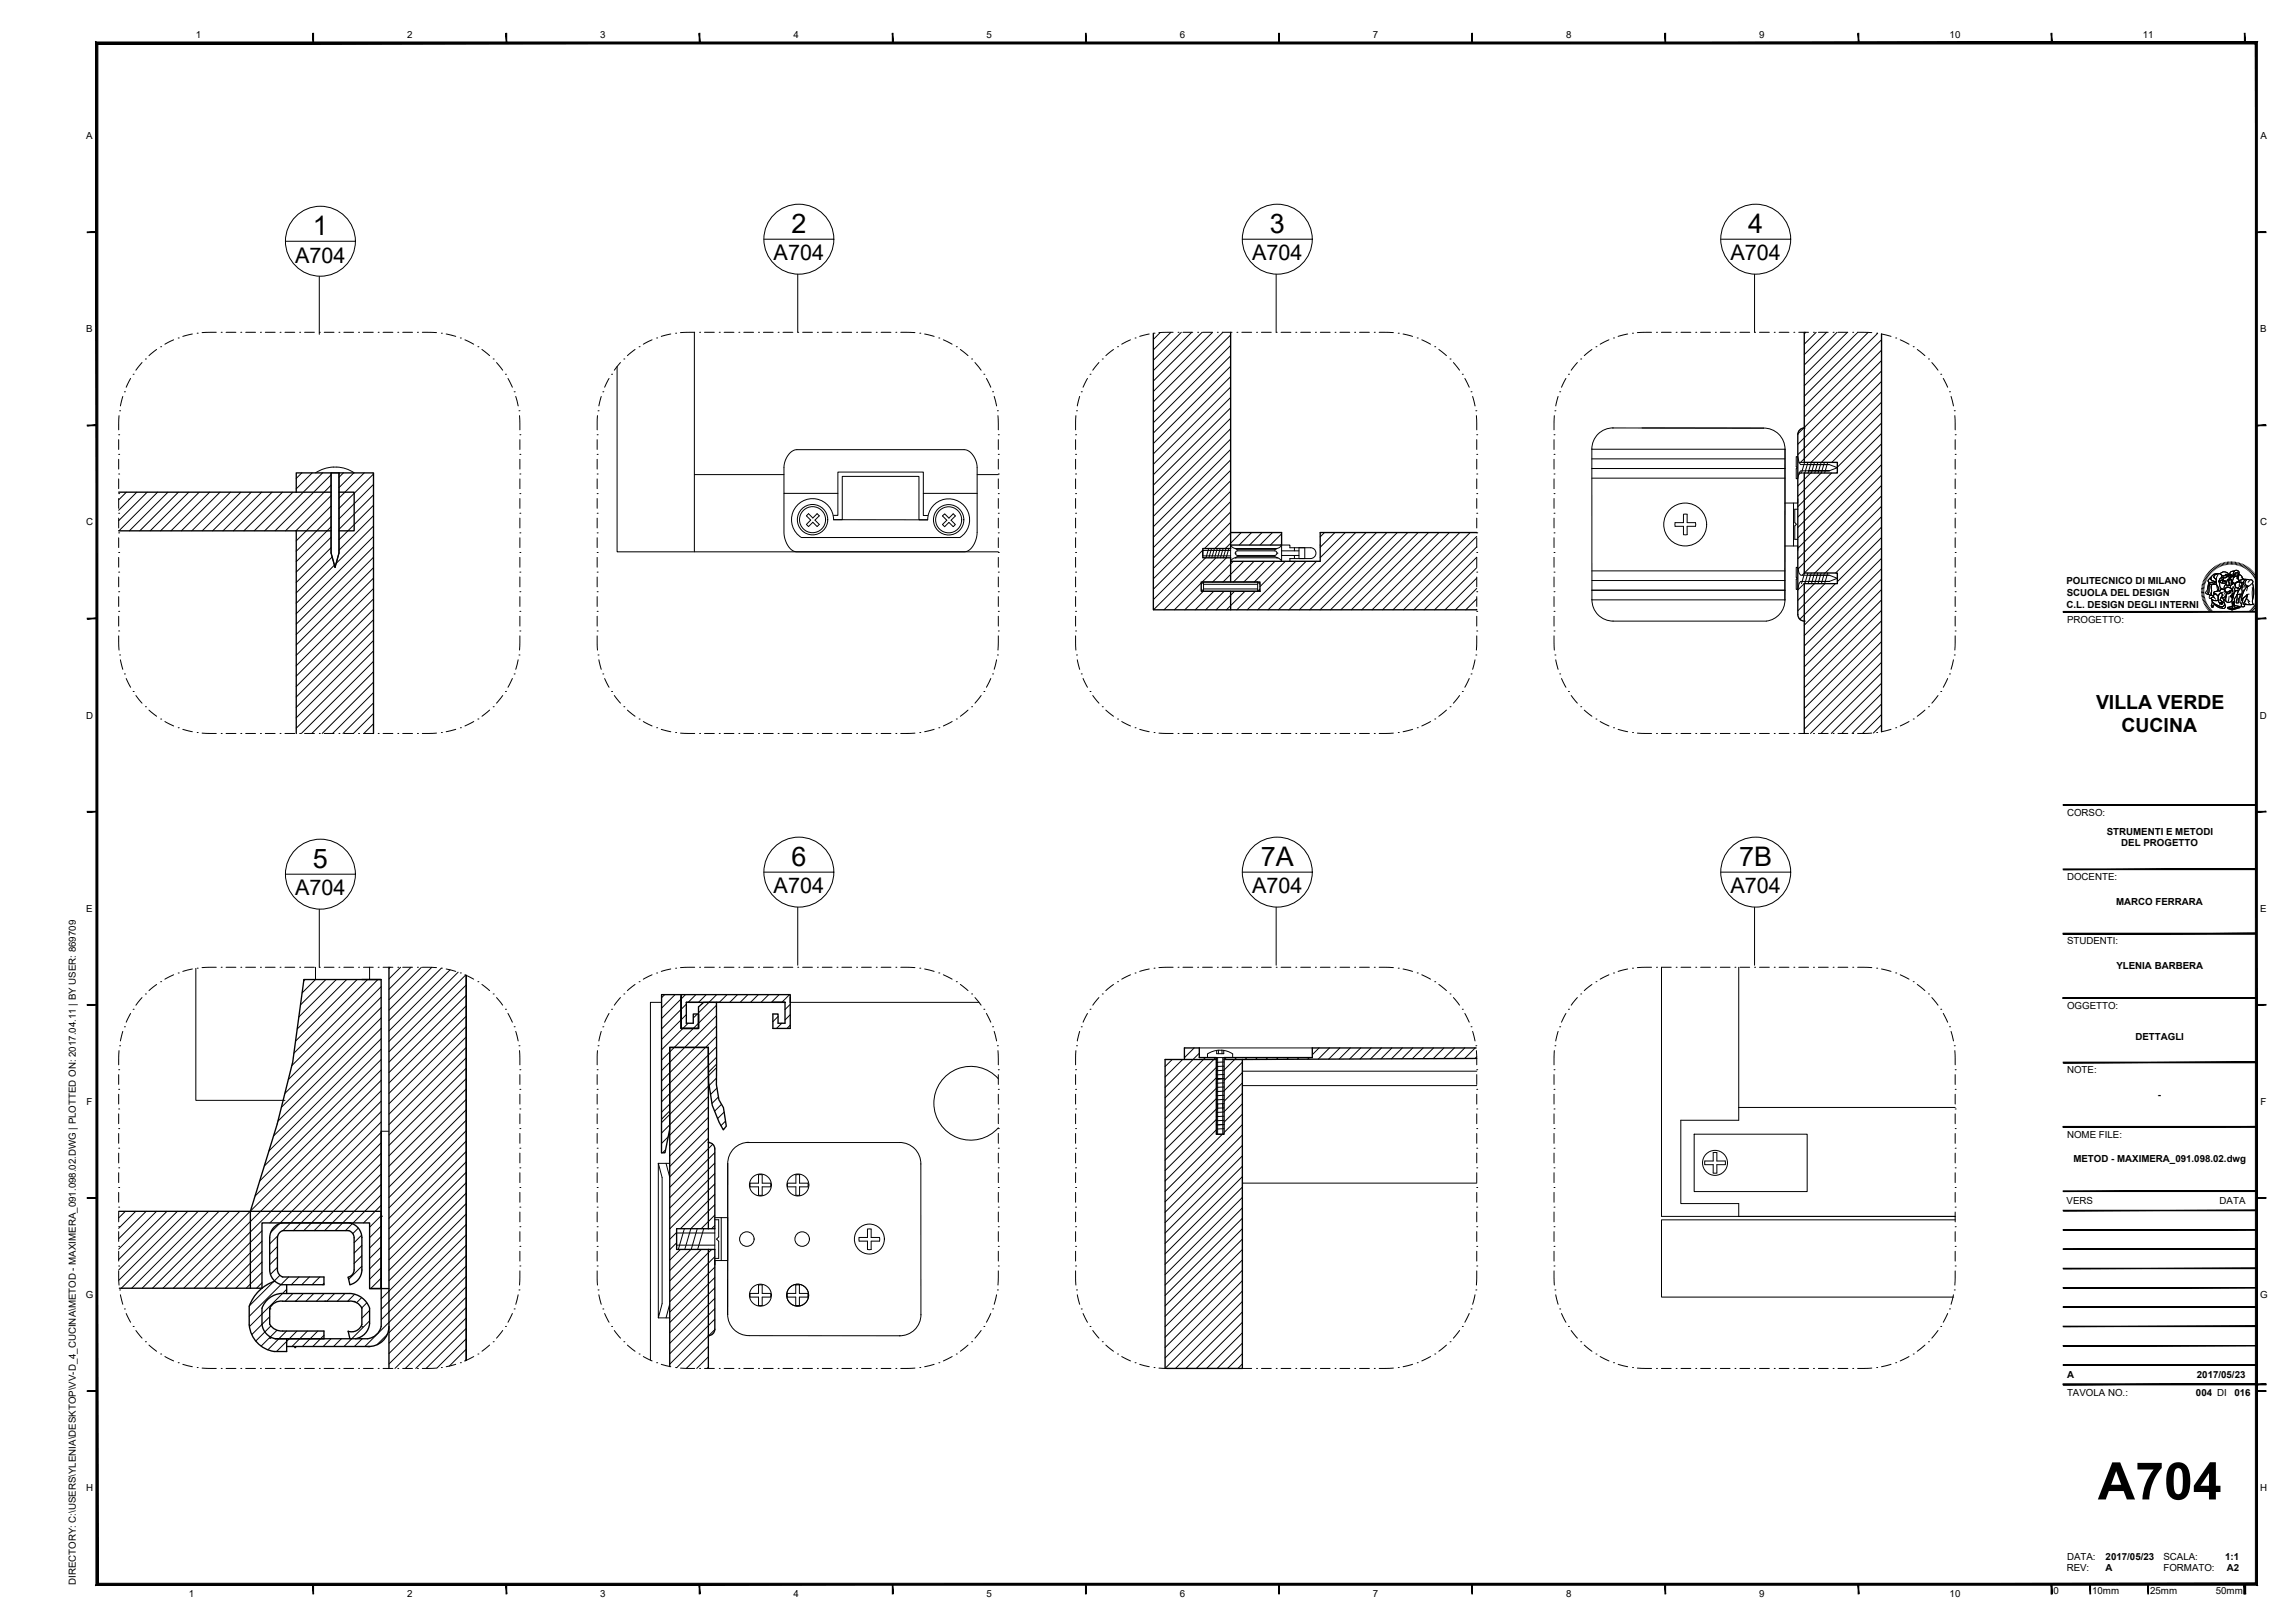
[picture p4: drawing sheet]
<svg xmlns="http://www.w3.org/2000/svg" width="594mm" height="420mm" viewBox="0 0 594 420" stroke-linecap="round" stroke-linejoin="round" font-family="sans-serif">
<defs><g id="words">
<text font-size="13.4" x="543" y="388.2">A704</text>
<g font-size="7">
<text x="81" y="60.9">1</text>
<text x="204.8" y="60.3">2</text>
<text x="328.7" y="60.3">3</text>
<text x="452.5" y="60.3">4</text>
<text x="81" y="224.7">5</text>
<text x="204.8" y="224.2">6</text>
<text x="326.4" y="224.2">7A</text>
<text x="450.2" y="224.2">7B</text>
</g>
<g font-size="5.6">
<text x="76.4" y="68">A704</text>
<text x="200.3" y="67.4">A704</text>
<text x="324.1" y="67.4">A704</text>
<text x="448" y="67.4">A704</text>
<text x="76.4" y="231.8">A704</text>
<text x="200.3" y="231.3">A704</text>
<text x="324.1" y="231.3">A704</text>
<text x="448" y="231.3">A704</text>
</g>
<g font-size="5">
<text x="542.6" y="183.5">VILLA VERDE</text>
<text x="549.2" y="189.6">CUCINA</text>
</g>
<g font-size="2.5">
<text x="50.7" y="10">1</text>
<text x="105.4" y="10">2</text>
<text x="155.4" y="10">3</text>
<text x="205.4" y="10">4</text>
<text x="255.4" y="10">5</text>
<text x="305.4" y="10">6</text>
<text x="355.4" y="10">7</text>
<text x="405.4" y="10">8</text>
<text x="455.4" y="10">9</text>
<text x="504.7" y="10">10</text>
<text x="554.7" y="10">11</text>
<text x="22.3" y="36">A</text>
<text x="585.1" y="36">A</text>
<text x="22.3" y="86">B</text>
<text x="585.1" y="86">B</text>
<text x="22.3" y="136">C</text>
<text x="585.1" y="136">C</text>
<text x="534.9" y="151.3">POLITECNICO DI MILANO</text>
<text x="535" y="154.3">SCUOLA DEL DESIGN</text>
<text x="535" y="157.4">C.L. DESIGN DEGLI INTERNI</text>
<text x="535.1" y="161.2">PROGETTO:</text>
<text x="22.3" y="186">D</text>
<text x="585" y="186">D</text>
<text x="535.1" y="211.2">CORSO:</text>
<text x="545.3" y="216.1">STRUMENTI E METODI</text>
<text x="549.1" y="219.1">DEL PROGETTO</text>
<text x="535.1" y="227.8">DOCENTE:</text>
<text x="22.3" y="236">E</text>
<text x="547.7" y="234.3">MARCO FERRARA</text>
<text x="585.1" y="236">E</text>
<text x="535.1" y="244.5">STUDENTI:</text>
<text x="547.8" y="250.9">YLENIA BARBERA</text>
<text x="535.1" y="261.2">OGGETTO:</text>
<text x="552.8" y="269.1">DETTAGLI</text>
<text x="535.1" y="277.8">NOTE:</text>
<text x="22.4" y="286">F</text>
<text x="558.6" y="284.3">-</text>
<text x="585.1" y="286">F</text>
<text x="535.1" y="294.5">NOME FILE:</text>
<text x="536.7" y="300.7">METOD - MAXIMERA_091.098.02.dwg</text>
<text x="534.9" y="311.8">VERS</text>
<text x="574.6" y="311.8">DATA</text>
<text x="22.2" y="336">G</text>
<text x="585" y="336">G</text>
<text x="535.1" y="356.8">A</text>
<text x="568.7" y="356.8">2017/05/23</text>
<text x="535.1" y="361.3">TAVOLA NO.:</text>
<text x="568.4" y="361.3">004 DI</text>
<text x="578.4" y="361.3">016</text>
<text x="22.3" y="386">H</text>
<text x="585.1" y="386">H</text>
<text x="535" y="406.7">REV:</text>
<text x="535.1" y="403.8">DATA:</text>
<text x="545.1" y="406.8">A</text>
<text x="545.1" y="403.7">2017/05/23</text>
<text x="560" y="403.8">SCALA:</text>
<text x="560" y="406.8">FORMATO:</text>
<text x="576" y="403.7">1:1</text>
<text x="576.4" y="406.8">A2</text>
<text x="19.6" y="410.4" transform="rotate(-90 19.6 410.4)">DIRECTORY: C:\USERS\YLENIA\DESKTOP\VV-D_4_CUCINA\METOD - MAXIMERA_091.098.02.DWG | PLOTTED ON: 2017.04.11 | BY USER: 869709</text>
<text x="48.9" y="413.5">1</text>
<text x="105.4" y="413.5">2</text>
<text x="155.4" y="413.5">3</text>
<text x="205.4" y="413.5">4</text>
<text x="255.4" y="413.5">5</text>
<text x="305.4" y="413.5">6</text>
<text x="355.4" y="413.5">7</text>
<text x="405.4" y="413.5">8</text>
<text x="455.4" y="413.5">9</text>
<text x="504.7" y="413.5">10</text>
<text x="531.6" y="412.6">0</text>
<text x="541.6" y="412.6">10mm</text>
<text x="556.6" y="412.6">25mm</text>
<text x="573.6" y="412.6">50mm</text>
</g>
</g></defs>
<!-- layer: VITI E CERNIERE -->
<g fill="none" stroke="#000" stroke-width=".26">
<path d="M300.3 86.1l-1.7 1.8M303.1 86l-4.5 4.6M305.8 86l-7.2 7.3M308.5 86l-9.9 10M311.2 86l-12.6 12.7M313.9 86l-15.3 15.3M316.6 86l-18 18M318.6 86.7l-20 20M318.6 89.4l-20 20M318.6 92.1l-20 20M318.6 94.8l-20 20M318.6 97.5l-20 20"/>
<path d="M318.6 100.2l-20 20M318.6 102.9l-20 20M318.6 105.6l-20 20M318.6 108.3l-20 20M318.6 111l-20 20M318.6 113.7l-20 20M318.6 116.4l-20 20M318.6 119.1l-20 20M412.1 116.2v39.1M412.1 118.8h50M417.4 110.8h39.1M417.6 110.8a5.5 5.5 0 0 0-5.5 5.5h50"/>
<path d="M456.5 110.8a5.5 5.5 0 0 1 5.6 5.5M462.1 116.3l-.1 39h-49.9M465.7 119.7h1.3M467 110.8h.1M467.1 119.7l-.8 2.8M468 119.7l-.8 2.8M468.8 119.7l-.8 2.8M469.7 119.7l-.8 2.8M470.6 119.7l-.8 2.8M471.4 119.7l-.8 2.8M472.3 119.7l-.8 2.8M473.1 119.7l-.8 2.8"/>
<path d="M32.7 127.4l-2 2M35.4 127.4l-4.7 4.7M38.1 127.4l-7.4 7.4M40.8 127.4l-10 10M43.5 127.4l-10 10M46.2 127.4l-10 10M48.9 127.4l-10 10M51.6 127.4l-10 10M54.3 127.4l-10 10M57 127.4l-10 10M59.7 127.4l-10 10M62.3 127.4l-10 10"/>
<path d="M65 127.4l-10 10M67.7 127.4l-10 10M70.4 127.4l-10 10M73.1 127.4l-10 10M75.8 127.4l-10 10M78.1 122.4l-1.4 1.5M80.8 122.4l-4.1 4.1M81.7 122.4a9.1 9.1 0 0 1 10 0M83.5 122.4l-15 15M85.7 122.9l-14.5 14.5M85.7 122.4h2.1v20.8l-1.1 3.7-1-3.7zM85.7 125.6l-11.8 11.8"/>
<path d="M85.7 128.3l-9.1 9.1M85.7 131l-9 9M85.7 133.7l-9 9M85.7 136.4l-9 9M85.7 139.1l-9 9M88.9 122.4l-1.1 1.2M91.6 122.4l-3.8 3.9M94.3 122.4l-6.5 6.6M96.7 128.1l-8.9 8.9M96.7 130.8l-8.9 8.9M96.7 122.7l-8.9 8.9M96.7 125.4l-8.9 8.9"/>
<path d="M96.7 133.5l-8.9 8.9M96.7 136.2l-9.7 9.7M96.7 138.9l-20 20M202.9 127.7v10.1a5.1 5.1 0 0 0 2.8 5l43.9 .1a3.5 3.5 0 0 0 3-3l.3-2.1v-16.8a4.4 4.4 0 0 0-3.2-4.6h-43.4a3.8 3.8 0 0 0-3.2 3.4l-.2 7.9h14M207.4 139.2h41.1M208.7 133.5l.6-.5 1.1 1.1 1.1-1.1 .6 .5-1.1 1.1 1.1 1.2-.6 .5-1.1-1.1-1.1 1.1-.6-.5 1.2-1.2zM215.8 134.5h2.2v-11.2h19.9v11.3h2.2M215.8 133.4h1.1v-11.2h22.1v11.2h1.1M215.8 134.5l24.3 .1M215.8 134.5a5.4 5.4 0 0 0-8.1-4.7 5.4 5.4 0 0 0-.3 9.3M239 127.7h13.9M240.1 134.6a5.4 5.4 0 0 1 8.1-4.8 5.4 5.4 0 0 1 .3 9.3"/>
<path d="M244 133.6l.5-.6 1.1 1.1 1.1-1.1 .6 .6-1.1 1.1 1.1 1.1-.6 .5-1.1-1.1-1.1 1.1-.5-.5 1.1-1.1zM318.6 121.8l-20 20M318.6 124.5l-20 20M318.6 127.2l-20 19.9M318.6 129.8l-20 20M318.6 132.5l-20 20M318.6 135.2l-6.8 6.8M318.6 137.9l-4.1 4.1M321.3 137.9l-4.1 4.1M324 137.9l-3.2 3.2M326.7 137.9l-3.2 3.2M329.4 137.9l-3.2 3.2"/>
<path d="M331.8 138.2l-3 2.9M342.9 137.9l-1.2 1.1M345.6 137.9l-3.9 3.8M348.2 137.9l-6.5 6.5M350.9 137.9l-20 20M353.6 137.9l-20 20M356.3 137.9l-20 20M359 137.9l-20 20M361.7 137.9l-20 20M364.4 137.9l-20 20M367.1 137.9l-20 20M369.8 137.9l-20 20"/>
<path d="M372.5 137.9l-20 20M375.2 137.9l-20 20M377.9 137.9l-20 20M380.6 137.9l-20 20M382.3 138.9l-19 19M412.1 121.3h50M412.1 123.8h50M435.8 133.1h.9v2.2h2.2v1h-2.2v2.1h-.9v-2.1l-2.2-.1v-.9h2.2zM464.3 130.2v11.1M465.4 129.1v1.1h-3.4M465.4 131.8h-.8v3.5l.4 .4-.4 .5v3.4h.8M465.7 122.5h1.3"/>
<path d="M468.2 121.9h5.3h-7.4l-.4 .6-.3 1.4h-.4v-2.5l.3-.3-.3-.3v-2.6h.4l.3 1.5 .4 .6h7.4l2.1 .8-2.1 .8M468.2 120.3h5.3M85.7 141.8l-9 9M86 144.2l-9.3 9.3M86.6 146.3l-9.9 9.9M96.7 141.6l-20 20M96.7 144.3l-20 20M96.7 147l-20 20M96.7 149.7l-20 20M96.7 152.4l-20 20M96.7 155l-20 20M96.7 157.7l-20 20"/>
<path d="M310.9 150.9l-6.9 7M310.9 152.5l.6 .6M311.3 142.4l-12.7 12.8M311.5 153.1l-4.8 4.8M311.5 150.7l-.6 .6M311.5 151.3h14.1M311.5 152.5h14.1M312.1 144.4l-13.5 13.5M312.9 142l-.7 2.4M313.6 142l-.7 2.4M314.2 153.1l-4.8 4.8M314.4 142l-.7 2.4"/>
<path d="M314.8 144.4l-13.5 13.5M315.1 142l-.7 2.4M315.9 142l-.7 2.4M316.6 142l-.7 2.4M316.9 153.1l-4.8 4.8M317.3 142l-.7 2.4M317.5 144.4l-6.3 6.3M318.1 142l-.7 2.4M318.6 141.1l.4 .6 .8 .3h10.8l.7-.3 .5-.6M318.6 142.5h-7.3v1.4h7.3M318.6 142v2.4M319.2 145.3l-5.3 5.4"/>
<path d="M319.6 153.1l-4.8 4.8M319.8 143.2h.1M319.8 144.4h.1M319.8 144.4h10.7M319.8 144.4l-.8 .3-.4 .6M319.8 143.2l.1 .4 .5 .2h9.6l.4-.2 .2-.4M319.8 144.4l.6-.3h9.6l.5 .3M319.8 142l.6 .3h9.6l.5-.3M320.4 142.6h9.6M320.4 142.6l-.5 .2-.1 .4M321.9 145.3l-5.3 5.4M322.3 153.1l-4.8 4.8"/>
<path d="M324.6 145.3l-5.3 5.4M325 153.1l-4.8 4.8M325.6 150.7h-14.1v2.4h14.1M325.6 150.7l.6 .6M325.6 150.7v2.4M326.2 152.5l-.6 .6M327.3 145.3l-5.3 5.4M330 142.6l.4 .2 .2 .4M330 145.3l-5.3 5.4M330.5 143.2h.1M330.5 144.4h.1M331.8 141.1h2.1v.7h5.3a1.4 1.4 0 0 1 1.4 1.4 1.4 1.4 0 0 1-1.4 1.4h-5.3v.7"/>
<path d="M331.8 141.1v4.2l-.5-.6-.7-.3M331.8 140.9l-.3 .2M331.8 142.6h4.5M331.8 143.8h4.5M332.7 145.3l-6.5 6.6M335.1 141.8v.8M335.1 143.8v.8M335.4 145.3l-12.5 12.6M336.3 141.8v2.8h1.5v-2.8M338.1 145.3l-12.5 12.6M340.8 145.3l-12.6 12.6M382.3 141.6l-16.3 16.3"/>
<path d="M382.3 144.3l-13.6 13.6M382.3 147l-11 10.9M382.3 149.6l-8.3 8.3M382.3 152.3l-5.6 5.6M382.3 155l-2.9 2.9M382.3 157.7l-.2 .2M412.1 152.8h50M412.1 150.3h50M412.1 147.8h50M412.1 155.2a5.5 5.5 0 0 0 5.5 5.6M462 155.2a5.5 5.5 0 0 1-4.8 5.6h-39.7M462 141.3h3.4v1.2"/>
<path d="M467.1 148.3l-.8 2.8M468 148.3l-.8 2.8M468.2 150.5h5.3h-7.4l-.4 .6-.3 1.5h-.4v-2.6l.3-.3-.3-.3v-2.5h.4l.3 1.4 .4 .6h7.4l2.1 .8-2.1 .8M468.2 148.9h5.3M468.8 148.3l-.8 2.8M469.7 148.3l-.8 2.8M470.6 148.3l-.8 2.8M471.4 148.3l-.8 2.8M472.3 148.3l-.8 2.8M473.1 148.3l-.8 2.8M96.7 160.4l-20 20M96.7 163.1l-20 20"/>
<path d="M96.7 165.8l-20 20M96.7 168.5l-20 20M96.7 171.2l-18.7 18.7M96.7 173.9l-16 16M96.7 176.6l-13.3 13.3M96.7 179.3l-10.6 10.6M467 160.8h.1M96.7 182l-7.9 7.9M96.7 184.7l-5.2 5.2M96.7 187.4l-2.5 2.5M50.7 250.7v34.2h23.1M81.7 250.4v3.2"/>
<path d="M95.7 250.4v3.2M258.4 279.3a9.6 9.6 0 0 0-13.7-.6 9.6 9.6 0 0 0 0 13.8 9.6 9.6 0 0 0 13.7-.5M310.4 271.3h29.3M312.6 272.8a6 6 0 0 1 6.5 0v1h-6.5zM314.9 279.3l2-.1-2 .1M314.9 271.9v.9h1.9v-.9M315.2 273.8v19.8h1.3v-7.9M315.4 271.9v.9M316.3 271.9v.9M316.5 273.8v13.4M316.9 277.1l-2 .1M316.9 278.2l-2 .1"/>
<path d="M316.9 276l-2 .1M316.9 274.9l-2 .1M321.6 277.3h60.7M98.7 292.9h2M193.2 295.8h39.7M193.9 295.7a5.5 5.5 0 0 0-5.5 5.6M232.9 295.8a5.5 5.5 0 0 1 5.5 5.5M316.9 282.5l-2 .1M316.9 280.3l-2 .1M316.9 285.7l-2 .1M316.9 283.6h-2M316.9 284.6l-2 .1"/>
<path d="M316.9 281.4l-2 .1M316.9 289l-2 .1M316.9 290l-2 .1M316.9 291.1l-2 .1M316.9 292.2l-2 .1M316.9 287.9l-2 .1M316.9 286.8l-2 .1M321.6 281h60.7M438.5 293.6h29.3v14.9h-29.3zM444.4 298.4v2.2h2.2v.6v.3h-2.2v2.2M444.4 298.4h-.9v2.2h-2.2v.6v.3h2.2v2.2h.9M450.1 286.7h56"/>
<path d="M170.4 301.2l1 3.6v32.7l-1 3.7zM170.4 301.2h3M172.4 301.2l1 3.6M175.2 319.2h9.8M177.2 318.1l-1.6 5.4M178.8 318.1l-1.5 5.4M180.5 318.1l-1.6 5.4M182.2 318.1l-1.6 5.4M185 315.2h3.4v11.1h-3.4M185 315.8h1v4.4l-.5 .6 .5 .5v4.5h-1M185 318.1v5.4M186.7 315.2v11.1"/>
<path d="M188.4 301.2v39.1M196.4 304.1h.9v2.2h2.2v.9h-2.2v2.2h-1v-2.2h-2.1v-.9h2.1zM206 304.1h1v2.2h2.1v.9h-2.1v2.2h-1v-2.2h-2.1v-.9h2.1zM224.6 318.2h.9v2.2l2.2-.1v1h-2.2v2.2h-.9v-2.2h-2.2v-.9h2.2zM238.4 301.3v39.1M321.6 306.3h60.7M450.1 314.9h56M173.4 337.6l-1 3.6M175.2 322.3h9.8M196.4 332.7h.9v2.1h2.2v1h-2.2v2.2h-1v-2.2h-2.1v-1h2.1zM206 332.7h.9v2.1h2.2v1h-2.2v2.2h-.9v-2.2h-2.2v-1h2.2zM170.4 341.2h3"/>
<path d="M188.4 340.3a5.5 5.5 0 0 0 5.5 5.5h39.1M238.4 340.3a5.5 5.5 0 0 1-5.6 5.5"/>
<circle cx="210.3" cy="134.5" r="3.9"/>
<circle cx="210.3" cy="134.5" r="3.4"/>
<circle cx="245.6" cy="134.6" r="3.9"/>
<circle cx="245.6" cy="134.6" r="3.4"/>
<circle cx="436.2" cy="135.8" r="5.6"/>
<circle cx="196.8" cy="306.8" r="2.84"/>
<circle cx="206.5" cy="306.8" r="2.84"/>
<circle cx="443.9" cy="301" r="3.2"/>
<circle cx="193.3" cy="320.8" r="1.88"/>
<circle cx="196.8" cy="335.3" r="2.84"/>
<circle cx="206.5" cy="335.3" r="2.84"/>
<circle cx="207.6" cy="320.8" r="1.88"/>
<circle cx="225" cy="320.8" r="3.9"/>
</g>
<!-- layer: A-SECT-FURN -->
<g fill="none" stroke="#000" stroke-width=".35">
<path d="M298.6 86.3v71.6h83.7M318.6 86v56h-7.3v2.4h7.3v6.3M467 86v33.7h8.6v2.8h-8.6v25.8h8.6v2.8h-8.6v38.8M487.1 86.5v102.9M467.1 110.8a1.67 1.67 0 0 0-1.7 1.7v46.6M30.7 127.4h55M30.7 137.4h55M76.7 127.4v-5h20v67.5M76.7 137.4v52.5M85.7 122.4v20.8l1 3.7 1.1-3.7v-20.8M87.8 127.4h3.9v10h-3.9M318.6 137.9h13.2v3.2h-13.2"/>
<path d="M382.3 137.9h-40.6v7.4h-23.1M310.9 150.7h15.3v2.4h-15.3zM318.6 153.1v4.8M93.7 253.6h5M100.7 250.4v103.9M120.7 252.5v99.7M176.3 258.1v8.1h4.5M177.7 259.5v5.4h1.8v-2.4h1.3v3.7h-4.5v-8.7v8.7h4.5M177.7 259.5h25.5h-3.1M177.7 259.5h3.1M185.5 259.5l-.1 21.3 .7 3.9 1.2 2 .7 4.8-.8 1-1-1.9-1.8-4.4-1-6v-6M186.2 259.5h-4.1l-1.3 1.2v5.5"/>
<path d="M204.6 259.5v-2h-33.3l-.1 40.9h.9l1.3-6.1v-21.1h10M204.6 258.1v8.1h-4.5v-3.7h1.3v2.4h1.8v-5.4M183.4 271.2v46.9M183.4 271.2h-10v82.6M314.9 274.3h-13.3v79.9M316.9 274.3h4.7M321.6 274.3v80h-19.6M382.1 271.3h-42.4v2.5h-22.8v19.8h-2v-19.8h-4.5v-2.5h-3.8v3M382.3 274l-60.7 .3M71.8 291l4-16.1 2.9-21.3h20v80h-3M98.7 292.9v50.5a4.1 4.1 0 0 1-3.5 3.2h-23.9a4.3 4.3 0 0 1-3.5-3.8v-4.1a5.7 5.7 0 0 1 5.1-3.9l17.7 .1a5.7 5.7 0 0 1 5.1 3.8M183.4 295.8a1.67 1.67 0 0 1 1.6 1.6v20.7h-9.8v5.4h9.8v20.6a1.67 1.67 0 0 1-1.6 1.7"/>
<path d="M30.7 313.6h68M64.8 313.6v19.9M90.3 318.6h-17.1a2.02 2.02 0 0 0-1.4 1.8v8.3a2.02 2.02 0 0 0 1.4 1.9h10.7v2h-11a4 4 0 0 1-3.1-3.8v-8.4a4 4 0 0 1 3.1-3.8h17.7a4 4 0 0 1 3.1 3.8M90.3 318.6a2.02 2.02 0 0 1 1.4 1.8l-.1 8.8-.7 1.1-.8 .3M30.9 333.5h36.9v-16.9h27.9v17h5M71.2 331.7a10.5 10.5 0 0 0-6.7 6.4v4.9M74.2 332.6v2.3M90.3 336.9h-17.1a3.2 3.2 0 0 0-3.4 1.8v4.1l1.2 1.2 1.1 .5 1.1 .1M90.3 336.9a3.2 3.2 0 0 1 3.4 1.8M93.7 320.4v8.4M93.7 338.7v4.2M93.7 328.8a4 4 0 0 1-3.1 3.8l-.5-2"/>
<path d="M95.7 338.7v3.9a4.4 4.4 0 0 1-3.7 4M183.4 323.5v30.8M185 326.3v1.1M64.5 343a7.6 7.6 0 0 0 6.5 6.9h3.2v-3.3M73.2 344.6h10.7v2M74.2 348.6h21.6M93.7 342.9a2.81 2.81 0 0 1-3.6 1.7l.5 2M100.7 343.4a5.2 5.2 0 0 1-5.5 5.2"/>
</g>
<!-- layer: A-FURN -->
<g fill="none" stroke="#000" stroke-width=".26">
<path d="M159.7 94.9v48h98.7M179.7 86v56.9M467.4 86l-.4 .4M470.1 86l-3.1 3.1M472.8 86l-5.8 5.8M475.5 86l-8.5 8.5M478.2 86l-11.2 11.2M480.9 86l-13.9 13.9M483.6 86l-16.6 16.6M486 86.3l-19 19M487.1 93.3l-21.7 21.7M487.1 96l-21.7 21.7"/>
<path d="M487.1 98.7l-21 21M487.1 88l-20.1 20M487.1 90.7l-20.1 20M466.9 110.8l-1.5 1.5M487.1 112.2l-21.7 21.7M487.1 114.9l-21.7 21.7M487.1 117.6l-21.7 21.7M487.1 101.4l-18.3 18.3M487.1 104.1l-15.6 15.6M487.1 106.8l-12.9 12.9M487.1 109.5l-11.5 11.4M179.7 122.9h23.2"/>
<path d="M252.9 122.9h5.5M466 122.5l-.4 .4M468.7 122.5l-3.3 3.3M471.4 122.5l-6 6M474.1 122.5l-8.7 8.7M487.1 120.3l-21.7 21.7M487.1 123l-21.7 21.7M487.1 125.7l-21.6 21.6M487.1 128.4l-20.6 20.5M487.1 131.1l-17.3 17.2M487.1 133.8l-14.6 14.5M487.1 136.5l-11.9 11.8"/>
<path d="M487.1 139.2l-11.5 11.4M467.3 150.9l-1.9 1.8M469.7 151.1l-4.3 4.3M472.4 151.1l-7 7M475.1 151.1l-9.2 9.2M487.1 141.9l-20.1 19.9M487.1 144.5l-20.1 20M487.1 147.2l-20.1 20M487.1 149.9l-20.1 20M487.1 152.6l-20.1 20M487.1 155.3l-20.1 20M487.1 158l-20.1 20"/>
<path d="M487.1 160.7l-20.1 20M487.1 163.4l-20.1 20M487.1 166.1l-20.1 20M487.1 168.8l-20.1 20M487.1 171.5l-18.4 18.4M487.1 174.2l-15.7 15.7M487.1 176.9l-13.1 13M487.1 179.6l-10.4 10.3M487.1 182.3l-7.7 7.6M487.1 185l-5 4.9M487.1 187.6l-2.2 2.2M171.3 259.5h-2.9v92.6"/>
<path d="M204.6 259.5h48.8M430.1 250.4v64.5h20M450.1 250.4v36.3M303.4 274.3l-1.8 1.8M306.1 274.3l-4.5 4.5M309.1 271.3l-2.5 2.5M310.4 272.7l-8.8 8.8M312 273.8l-10.4 10.4M314.7 273.8l-13.1 13.1M314.9 276.3l-13.3 13.3M314.9 279l-13.3 13.3M317.4 273.8l-.5 .5"/>
<path d="M320.1 273.8l-3.2 3.2M321.6 275l-4.7 4.7M321.6 277.7l-4.7 4.7M322.8 273.8l-.5 .5M325.5 273.8l-.5 .5M328.2 273.8l-.5 .5M330.9 273.8l-.5 .4M333.6 273.8l-.5 .4M336.3 273.8l-.5 .4M338.9 273.8l-.4 .4M341.4 271.3l-1.7 1.7M344.1 271.3l-2.9 2.9"/>
<path d="M346.8 271.3l-2.9 2.9M349.5 271.3l-2.9 2.9M352.2 271.3l-2.8 2.9M354.9 271.3l-2.8 2.8M357.6 271.3l-2.8 2.8M360.3 271.3l-2.8 2.8M363 271.3l-2.8 2.8M365.7 271.3l-2.8 2.8M368.4 271.3l-2.8 2.8M371.1 271.3l-2.8 2.8M373.8 271.3l-2.8 2.8M376.5 271.3l-2.8 2.7"/>
<path d="M379.2 271.3l-2.8 2.7M381.9 271.3l-2.8 2.7M382.3 273.6l-.5 .4M314.9 281.7l-13.3 13.3M314.9 284.4l-13.3 13.3M314.9 287.1l-13.3 13.3M314.9 289.8l-13.3 13.3M314.9 292.5l-13.3 13.3M316.4 293.6l-14.8 14.9M321.6 280.4l-4.7 4.7M321.6 283.1l-4.7 4.7M321.6 285.8l-4.7 4.7"/>
<path d="M321.6 288.5l-4.7 4.7M321.6 291.1l-20 20M321.6 293.8l-20 20M321.6 296.5l-20 20M321.6 299.2l-20 20M321.6 301.9l-20 20M321.6 307.3l-20 20M321.6 312.7l-20 20M321.6 304.6l-20 20M321.6 310l-20 20M321.6 315.4l-20 20M321.6 318.1l-20 20"/>
<path d="M506.1 315.8h-76v20h75.6M321.6 326.2l-20 20M321.6 331.6l-20 20M321.6 320.8l-20 20M321.6 323.5l-20 20M321.6 328.9l-20 20M321.6 334.2l-20 20M321.6 336.9l-17.3 17.4M321.6 339.6l-14.6 14.7M321.6 345l-9.2 9.3M321.6 350.4l-3.8 3.9M321.6 342.3l-11.9 12"/>
<path d="M321.6 347.7l-6.5 6.6M321.6 353.1l-1.2 1.2"/>
</g>
<!-- layer: ARREDI SEZIONATI -->
<path d="M465.4 159.1a1.67 1.67 0 0 0 1.7 1.7M71.8 291l-7 22.6" fill="none" stroke="#000" stroke-width=".35"/>
<!-- layer: TRATTEGGIO -->
<g fill="none" stroke="#000" stroke-width=".26">
<path d="M33.8 98l-1.1 2.2M34.5 96.9h.1M36.8 93.9l-1.6 1.9M37.6 92.9h.1M40.5 90.5l-1.9 1.6M41.6 89.8h.1M44.9 88l-2.2 1.1M46.1 87.5h.1M49.8 86.5l-2.5 .6M51 86.3h.1M56 86l-3.7 .1M57.3 86h.1"/>
<path d="M58.5 86h2.6M62.3 86h.1M63.6 86h2.5M67.4 86h.1M68.7 86h2.5M72.5 86h.1M73.8 86h2.5M77.6 86h.1M78.8 86h2.6M82.7 86h.1M83.9 86h2.6M87.7 86h.1"/>
<path d="M89 86h2.5M92.8 86h.1M94.1 86h2.5M97.9 86h.1M99.2 86h2.5M103 86h.1M104.2 86h2.6M108.1 86h.1M109.3 86l3.7 .1M114.3 86.3h.1M115.5 86.5l2.5 .6M119.2 87.5h.1"/>
<path d="M120.4 88l2.2 1.1M123.7 89.8h.1M124.8 90.5l1.9 1.6M127.7 92.9h.1M128.5 93.9l1.6 1.9M130.8 96.9h.1M131.5 98l1.1 2.2M157.7 98l-1.2 2.2M158.3 96.9h.1M160.6 93.9l-1.6 1.9M161.5 92.9h.1M164.4 90.5l-2 1.6"/>
<path d="M165.4 89.8h.1M168.8 88l-2.3 1.1M170 87.5h.1M173.6 86.5l-2.4 .6M174.9 86.3h.1M179.8 86l-3.7 .1M181.1 86h.1M182.4 86h2.5M186.2 86h.1M187.4 86h2.6M191.3 86h.1M192.5 86h2.6"/>
<path d="M196.3 86h.1M197.6 86h2.5M201.4 86h.1M202.7 86h2.5M206.5 86h.1M207.8 86h2.5M211.6 86h.1M212.8 86h2.6M216.7 86h.1M217.9 86h2.6M221.7 86h.1M223 86h2.5"/>
<path d="M226.8 86h.1M228.1 86h2.5M231.9 86h.1M233.2 86l3.6 .1M238.1 86.3h.1M239.3 86.5l2.5 .6M243 87.5h.1M244.2 88l2.3 1.1M247.6 89.8h.1M248.6 90.5l2 1.6M251.5 92.9h.1M252.4 93.9l1.6 1.9"/>
<path d="M254.7 96.9h.1M255.3 98l1.2 2.2M281.5 98l-1.1 2.2M282.2 96.9h.1M284.5 93.9l-1.6 1.9M285.3 92.9h.1M288.2 90.5l-1.9 1.6M289.3 89.8h.1M292.6 88l-2.2 1.1M293.8 87.5h.1M297.5 86.5l-2.5 .6M298.7 86.3h.1"/>
<path d="M303.7 86l-3.7 .1M304.9 86h.1M306.2 86h2.6M310 86h.1M311.3 86h2.5M315.1 86h.1M316.4 86h2.5M320.2 86h.1M321.5 86h2.5M325.3 86h.1M326.5 86h2.6M330.3 86h.1"/>
<path d="M331.6 86h2.6M335.4 86h.1M336.7 86h2.5M340.5 86h.1M341.8 86h2.5M345.6 86h.1M346.9 86h2.5M350.7 86h.1M351.9 86h2.6M355.7 86h.1M357 86l3.7 .1M361.9 86.3h.1"/>
<path d="M363.2 86.5l2.5 .6M366.9 87.5h.1M368 88l2.3 1.1M371.4 89.8h.1M372.5 90.5l1.9 1.6M375.4 92.9h.1M376.2 93.9l1.6 1.9M378.5 96.9h.1M379.2 98l1.1 2.2M405.3 98l-1.1 2.2M406 96.9h.1M408.3 93.9l-1.6 1.9"/>
<path d="M409.2 92.9h.1M412.1 90.5l-2 1.6M413.1 89.8h.1M416.5 88l-2.3 1.1M417.7 87.5h.1M421.3 86.5l-2.4 .6M422.6 86.3h.1M427.5 86l-3.7 .1M428.8 86h.1M430.1 86h2.5M433.9 86h.1M435.1 86h2.6"/>
<path d="M439 86h.1M440.2 86h2.6M444 86h.1M445.3 86h2.5M449.1 86h.1M450.4 86h2.5M454.2 86h.1M455.5 86h2.5M459.3 86h.1M460.5 86h2.6M464.4 86h.1M465.6 86h2.6"/>
<path d="M469.4 86h.1M470.7 86h2.5M474.5 86h.1M475.8 86h2.5M479.6 86h.1M480.9 86l3.6 .1M485.8 86.3h.1M487 86.5l2.5 .6M490.7 87.5h.1M491.9 88l2.3 1.1M495.2 89.8h.1M496.3 90.5l2 1.6"/>
<path d="M499.2 92.9h.1M500.1 93.9l1.6 1.9M502.4 96.9h.1M503 98l1.2 2.2M30.7 112.5h.1M30.7 117.6h.1M30.7 113.8v2.6M30.7 118.9v2.5M30.8 107.6l-.1 3.7M31 106.3h.1M31.8 102.6l-.6 2.5M32.2 101.4h.1"/>
<path d="M133.1 101.4h.1M133.5 102.6l.6 2.5M134.3 106.3h.1M134.5 107.6l.1 3.7M134.6 117.6h.1M134.6 112.5h.1M134.6 113.8v2.6M134.6 118.9v2.5M154.6 112.5h.1M154.6 117.6h.1M154.6 113.8v2.6M154.6 118.9v2.5"/>
<path d="M154.7 107.6l-.1 3.7M154.8 106.3h.1M155.6 102.6l-.6 2.5M156 101.4h.1M256.9 101.4h.1M257.4 102.6l.6 2.5M258.2 106.3h.1M258.3 107.6l.1 3.7M258.4 117.6h.1M258.4 112.5h.1M258.4 113.8v2.6M258.4 118.9v2.5"/>
<path d="M278.4 112.5h.1M278.4 117.6h.1M278.4 113.8v2.6M278.4 118.9v2.5M278.5 107.6l-.1 3.7M278.7 106.3h.1M279.5 102.6l-.6 2.5M279.9 101.4h.1M380.8 101.4h.1M381.2 102.6l.6 2.5M382 106.3h.1M382.2 107.6l.1 3.7"/>
<path d="M382.3 117.6h.1M382.3 112.5h.1M382.3 113.8v2.6M382.3 118.9v2.5M402.3 112.5h.1M402.3 117.6h.1M402.3 113.8v2.6M402.3 118.9v2.5M402.4 107.6l-.1 3.7M402.5 106.3h.1M403.3 102.6l-.6 2.5M403.7 101.4h.1"/>
<path d="M504.6 101.4h.1M505 102.6l.7 2.5M505.9 106.3h.1M506 107.6l.1 3.7M506.1 117.6h.1M506.1 112.5h.1M506.1 113.8v2.6M506.1 118.9v2.5M30.7 122.7h.1M30.7 127.8h.1M30.7 132.9h.1M30.7 137.9h.1"/>
<path d="M30.7 124v2.5M30.7 129.1v2.5M30.7 134.1v2.6M30.7 139.2v2.6M134.6 137.9h.1M134.6 132.9h.1M134.6 127.8h.1M134.6 122.7h.1M134.6 124v2.5M134.6 129.1v2.5M134.6 134.1v2.6M134.6 139.2v2.6"/>
<path d="M154.6 122.7h.1M154.6 127.8h.1M154.6 132.9h.1M154.6 137.9h.1M154.6 124v2.5M154.6 129.1v2.5M154.6 134.1v2.6M154.6 139.2v2.6M258.4 137.9h.1M258.4 132.9h.1M258.4 127.8h.1M258.4 122.7h.1"/>
<path d="M258.4 124v2.5M258.4 129.1v2.5M258.4 134.1v2.6M258.4 139.2v2.6M278.4 122.7h.1M278.4 127.8h.1M278.4 132.9h.1M278.4 137.9h.1M278.4 124v2.5M278.4 129.1v2.5M278.4 134.1v2.6M278.4 139.2v2.6"/>
<path d="M382.3 137.9h.1M382.3 132.9h.1M382.3 127.8h.1M382.3 122.7h.1M382.3 124v2.5M382.3 129.1v2.5M382.3 134.1v2.6M382.3 139.2v2.6M402.3 122.7h.1M402.3 127.8h.1M402.3 132.9h.1M402.3 137.9h.1"/>
<path d="M402.3 124v2.5M402.3 129.1v2.5M402.3 134.1v2.6M402.3 139.2v2.6M506.1 137.9h.1M506.1 132.9h.1M506.1 127.8h.1M506.1 122.7h.1M506.1 124v2.5M506.1 129.1v2.5M506.1 134.1v2.6M506.1 139.2v2.6"/>
<path d="M30.7 143h.1M30.7 148.1h.1M30.7 153.2h.1M30.7 158.3h.1M30.7 144.3v2.5M30.7 149.4v2.5M30.7 154.5v2.5M30.7 159.5v2.6M134.6 158.3h.1M134.6 153.2h.1M134.6 148.1h.1M134.6 143h.1"/>
<path d="M134.6 144.3v2.5M134.6 149.4v2.5M134.6 154.5v2.5M134.6 159.5v2.6M154.6 143h.1M154.6 148.1h.1M154.6 153.2h.1M154.6 158.3h.1M154.6 144.3v2.5M154.6 149.4v2.5M154.6 154.5v2.5M154.6 159.5v2.6"/>
<path d="M258.4 158.3h.1M258.4 153.2h.1M258.4 148.1h.1M258.4 143h.1M258.4 144.3v2.5M258.4 149.4v2.5M258.4 154.5v2.5M258.4 159.5v2.6M278.4 143h.1M278.4 148.1h.1M278.4 153.2h.1M278.4 158.3h.1"/>
<path d="M278.4 144.3v2.5M278.4 149.4v2.5M278.4 154.5v2.5M278.4 159.5v2.6M382.3 158.3h.1M382.3 153.2h.1M382.3 148.1h.1M382.3 143h.1M382.3 144.3v2.5M382.3 149.4v2.5M382.3 154.5v2.5M382.3 159.5v2.6"/>
<path d="M402.3 143h.1M402.3 148.1h.1M402.3 153.2h.1M402.3 158.3h.1M402.3 144.3v2.5M402.3 149.4v2.5M402.3 154.5v2.5M402.3 159.5v2.6M506.1 158.3h.1M506.1 153.2h.1M506.1 148.1h.1M506.1 143h.1"/>
<path d="M506.1 144.3v2.5M506.1 149.4v2.5M506.1 154.5v2.5M506.1 159.5v2.6M30.7 163.3h.1M30.7 164.6l.1 3.7M31 169.6h.1M31.2 170.8l.6 2.5M32.2 174.5h.1M32.7 175.7l1.1 2.2M34.5 179h.1M130.8 179h.1"/>
<path d="M132.6 175.6l-1.1 2.3M133.1 174.5h.1M134.1 170.8l-.6 2.5M134.3 169.6h.1M134.6 164.6l-.1 3.7M134.6 163.3h.1M154.6 163.3h.1M154.6 164.6l.1 3.7M154.8 169.6h.1M155 170.8l.6 2.5M156 174.5h.1M156.5 175.7l1.2 2.2"/>
<path d="M158.3 179h.1M254.7 179h.1M256.5 175.6l-1.2 2.3M256.9 174.5h.1M258 170.8l-.6 2.5M258.2 169.6h.1M258.4 164.6l-.1 3.7M258.4 163.3h.1M278.4 163.3h.1M278.4 164.6l.1 3.7M278.7 169.6h.1M278.9 170.8l.6 2.5"/>
<path d="M279.9 174.5h.1M280.4 175.7l1.1 2.2M282.2 179h.1M378.5 179h.1M380.3 175.6l-1.1 2.3M380.8 174.5h.1M381.8 170.8l-.6 2.5M382 169.6h.1M382.3 164.6l-.1 3.7M382.3 163.3h.1M402.3 163.3h.1M402.3 164.6l.1 3.7"/>
<path d="M402.5 169.6h.1M402.7 170.8l.6 2.5M403.7 174.5h.1M404.2 175.7l1.1 2.2M406 179h.1M502.4 179h.1M504.2 175.6l-1.2 2.3M504.6 174.5h.1M505.7 170.8l-.7 2.5M505.9 169.6h.1M506.1 164.6l-.1 3.7M506.1 163.3h.1"/>
<path d="M35.2 180.1l1.6 1.9M37.6 183h.1M38.6 183.8l1.9 1.6M41.6 186.1h.1M42.7 186.8l2.2 1.1M46.1 188.4h.1M47.3 188.8l2.5 .6M51 189.6h.1M52.3 189.8l3.7 .1M57.3 189.9h.1M58.5 189.9h2.6M62.3 189.9h.1"/>
<path d="M63.6 189.9h2.5M67.4 189.9h.1M68.7 189.9h2.5M72.5 189.9h.1M73.8 189.9h2.5M77.6 189.9h.1M78.8 189.9h2.6M82.7 189.9h.1M83.9 189.9h2.6M87.7 189.9h.1M89 189.9h2.5M92.8 189.9h.1"/>
<path d="M94.1 189.9h2.5M97.9 189.9h.1M99.2 189.9h2.5M103 189.9h.1M104.2 189.9h2.6M108.1 189.9h.1M113 189.8l-3.7 .1M114.3 189.6h.1M118 188.8l-2.5 .6M119.2 188.4h.1M122.6 186.8l-2.2 1.1M123.7 186.1h.1"/>
<path d="M126.7 183.8l-1.9 1.6M127.7 183h.1M130.1 180.1l-1.6 1.9M159 180.1l1.6 1.9M161.5 183h.1M162.4 183.8l2 1.6M165.4 186.1h.1M166.5 186.8l2.3 1.1M170 188.4h.1M171.2 188.8l2.4 .6M174.9 189.6h.1M176.2 189.8l3.6 .1"/>
<path d="M181.1 189.9h.1M182.4 189.9h2.5M186.2 189.9h.1M187.4 189.9h2.6M191.3 189.9h.1M192.5 189.9h2.6M196.3 189.9h.1M197.6 189.9h2.5M201.4 189.9h.1M202.7 189.9h2.5M206.5 189.9h.1M207.8 189.9h2.5"/>
<path d="M211.6 189.9h.1M212.8 189.9h2.6M216.7 189.9h.1M217.9 189.9h2.6M221.7 189.9h.1M223 189.9h2.5M226.8 189.9h.1M228.1 189.9h2.5M231.9 189.9h.1M236.8 189.8l-3.6 .1M238.1 189.6h.1M241.8 188.8l-2.4 .6"/>
<path d="M243 188.4h.1M246.5 186.8l-2.3 1.1M247.6 186.1h.1M250.6 183.8l-2 1.6M251.5 183h.1M254 180.1l-1.6 1.9M282.9 180.1l1.6 1.9M285.3 183h.1M286.3 183.8l1.9 1.6M289.3 186.1h.1M290.4 186.8l2.2 1.1M293.8 188.4h.1"/>
<path d="M295 188.8l2.5 .6M298.7 189.6h.1M300 189.8l3.7 .1M304.9 189.9h.1M306.2 189.9h2.6M310 189.9h.1M311.3 189.9h2.5M315.1 189.9h.1M316.4 189.9h2.5M320.2 189.9h.1M321.5 189.9h2.5M325.3 189.9h.1"/>
<path d="M326.5 189.9h2.6M330.3 189.9h.1M331.6 189.9h2.6M335.4 189.9h.1M336.7 189.9h2.5M340.5 189.9h.1M341.8 189.9h2.5M345.6 189.9h.1M346.9 189.9h2.5M350.7 189.9h.1M351.9 189.9h2.6M355.7 189.9h.1"/>
<path d="M360.7 189.8l-3.7 .1M361.9 189.6h.1M365.7 188.8l-2.5 .6M366.9 188.4h.1M370.3 186.8l-2.3 1.1M371.4 186.1h.1M374.4 183.8l-1.9 1.6M375.4 183h.1M377.8 180.1l-1.6 1.9M406.7 180.1l1.6 1.9M409.2 183h.1M410.1 183.8l2 1.6"/>
<path d="M413.1 186.1h.1M414.2 186.8l2.3 1.1M417.7 188.4h.1M418.9 188.8l2.4 .6M422.6 189.6h.1M423.8 189.8l3.7 .1M428.8 189.9h.1M430.1 189.9h2.5M433.9 189.9h.1M435.1 189.9h2.6M439 189.9h.1M440.2 189.9h2.6"/>
<path d="M444 189.9h.1M445.3 189.9h2.5M449.1 189.9h.1M450.4 189.9h2.5M454.2 189.9h.1M455.5 189.9h2.5M459.3 189.9h.1M460.5 189.9h2.6M464.4 189.9h.1M465.6 189.9h2.6M469.4 189.9h.1M470.7 189.9h2.5"/>
<path d="M474.5 189.9h.1M475.8 189.9h2.5M479.6 189.9h.1M484.5 189.8l-3.6 .1M485.8 189.6h.1M489.5 188.8l-2.4 .6M490.7 188.4h.1M494.2 186.8l-2.3 1.1M495.3 186.1h.1M498.3 183.8l-2 1.6M499.2 183h.1M501.7 180.1l-1.6 1.9"/>
<path d="M36.8 258.2l-1.6 2M37.6 257.3h.1M40.5 254.9l-1.9 1.5M41.6 254.1h.1M44.9 252.4l-2.2 1.1M46.1 251.9h.1M49.8 250.8l-2.5 .7M51 250.6h.1M56 250.4l-3.7 .1M57.3 250.4h.1M58.5 250.4h2.6M62.3 250.4h.1"/>
<path d="M63.6 250.4h2.5M67.4 250.4h.1M68.7 250.4h2.5M72.5 250.4h.1M73.8 250.4h2.5M77.6 250.4h.1M78.8 250.4h2.6M82.7 250.4h.1M83.9 250.4h2.6M87.7 250.4h.1M89 250.4h2.5M92.8 250.4h.1"/>
<path d="M94.1 250.4h2.5M97.9 250.4h.1M99.2 250.4h2.5M103 250.4h.1M104.2 250.4h2.6M108.1 250.4h.1M109.3 250.4l3.7 .1M114.3 250.6h.1M115.5 250.8l2.5 .7M119.2 251.9h.1M120.4 252.4l2.2 1.1M123.7 254.1h.1"/>
<path d="M124.8 254.9l1.9 1.5M127.7 257.3h.1M128.5 258.2l1.6 2M160.6 258.2l-1.6 2M161.5 257.3h.1M164.4 254.9l-2 1.5M165.4 254.1h.1M168.8 252.4l-2.3 1.1M170 251.9h.1M173.6 250.8l-2.4 .7M174.9 250.6h.1M179.8 250.4l-3.7 .1"/>
<path d="M181.1 250.4h.1M182.4 250.4h2.5M186.2 250.4h.1M187.4 250.4h2.6M191.3 250.4h.1M192.5 250.4h2.6M196.3 250.4h.1M197.6 250.4h2.5M201.4 250.4h.1M202.7 250.4h2.5M206.5 250.4h.1M207.8 250.4h2.5"/>
<path d="M211.6 250.4h.1M212.8 250.4h2.6M216.7 250.4h.1M217.9 250.4h2.6M221.7 250.4h.1M223 250.4h2.5M226.8 250.4h.1M228.1 250.4h2.5M231.9 250.4h.1M233.2 250.4l3.6 .1M238.1 250.6h.1M239.3 250.8l2.5 .7"/>
<path d="M243 251.9h.1M244.2 252.4l2.3 1.1M247.6 254.1h.1M248.6 254.9l2 1.5M251.5 257.3h.1M252.4 258.2l1.6 2M284.5 258.2l-1.6 2M285.3 257.3h.1M288.2 254.9l-1.9 1.5M289.3 254.1h.1M292.6 252.4l-2.2 1.1M293.8 251.9h.1"/>
<path d="M297.5 250.8l-2.5 .7M298.7 250.6h.1M303.7 250.4l-3.7 .1M304.9 250.4h.1M306.2 250.4h2.6M310 250.4h.1M311.3 250.4h2.5M315.1 250.4h.1M316.4 250.4h2.5M320.2 250.4h.1M321.5 250.4h2.5M325.3 250.4h.1"/>
<path d="M326.5 250.4h2.6M330.3 250.4h.1M331.6 250.4h2.6M335.4 250.4h.1M336.7 250.4h2.5M340.5 250.4h.1M341.8 250.4h2.5M345.6 250.4h.1M346.9 250.4h2.5M350.7 250.4h.1M351.9 250.4h2.6M355.7 250.4h.1"/>
<path d="M357 250.4l3.7 .1M361.9 250.6h.1M363.2 250.8l2.5 .7M366.9 251.9h.1M368 252.4l2.3 1.1M371.4 254.1h.1M372.5 254.9l1.9 1.5M375.4 257.3h.1M376.2 258.2l1.6 2M408.3 258.2l-1.6 2M409.2 257.3h.1M412.1 254.9l-2 1.5"/>
<path d="M413.1 254.1h.1M416.5 252.4l-2.3 1.1M417.7 251.9h.1M421.3 250.8l-2.4 .7M422.6 250.6h.1M427.5 250.4l-3.7 .1M428.8 250.4h.1M430.1 250.4h2.5M433.9 250.4h.1M435.1 250.4h2.6M439 250.4h.1M440.2 250.4h2.6"/>
<path d="M444 250.4h.1M445.3 250.4h2.5M449.1 250.4h.1M450.4 250.4h2.5M454.2 250.4h.1M455.5 250.4h2.5M459.3 250.4h.1M460.5 250.4h2.6M464.4 250.4h.1M465.6 250.4h2.6M469.4 250.4h.1M470.7 250.4h2.5"/>
<path d="M474.5 250.4h.1M475.8 250.4h2.5M479.6 250.4h.1M480.9 250.4l3.6 .1M485.8 250.6h.1M487 250.8l2.5 .7M490.7 251.9h.1M491.9 252.4l2.3 1.1M495.2 254.1h.1M496.3 254.9l2 1.5M499.2 257.3h.1M500.1 258.2l1.6 2"/>
<path d="M30.7 276.9h.1M30.7 278.2v2.5M30.8 272l-.1 3.7M31 270.7h.1M31.8 267l-.6 2.5M32.2 265.8h.1M33.8 262.4l-1.1 2.2M34.5 261.3h.1M130.8 261.3h.1M131.5 262.4l1.1 2.2M133.1 265.8h.1M133.5 267l.6 2.5"/>
<path d="M134.3 270.7h.1M134.5 272l.1 3.7M134.6 276.9h.1M134.6 278.2v2.5M154.6 276.9h.1M154.6 278.2v2.5M154.7 272l-.1 3.7M154.8 270.7h.1M155.6 267l-.6 2.5M156 265.8h.1M157.7 262.4l-1.2 2.2M158.3 261.3h.1"/>
<path d="M254.7 261.3h.1M255.3 262.4l1.2 2.2M256.9 265.8h.1M257.4 267l.6 2.5M258.2 270.7h.1M258.3 272l.1 3.7M258.4 276.9h.1M258.4 278.2v2.5M278.4 276.9h.1M278.4 278.2v2.5M278.5 272l-.1 3.7M278.7 270.7h.1"/>
<path d="M279.5 267l-.6 2.5M279.9 265.8h.1M281.5 262.4l-1.1 2.2M282.2 261.3h.1M378.5 261.3h.1M379.2 262.4l1.1 2.2M380.8 265.8h.1M381.2 267l.6 2.5M382 270.7h.1M382.2 272l.1 3.7M382.3 276.9h.1M382.3 278.2v2.5"/>
<path d="M402.3 276.9h.1M402.3 278.2v2.5M402.4 272l-.1 3.7M402.5 270.7h.1M403.3 267l-.6 2.5M403.7 265.8h.1M405.3 262.4l-1.1 2.2M406 261.3h.1M502.4 261.3h.1M503 262.4l1.2 2.2M504.6 265.8h.1M505 267l.7 2.5"/>
<path d="M505.9 270.7h.1M506 272l.1 3.7M506.1 276.9h.1M506.1 278.2v2.5M30.7 282h.1M30.7 287.1h.1M30.7 292.2h.1M30.7 297.2h.1M30.7 283.3v2.5M30.7 288.4v2.5M30.7 293.4v2.6M30.7 298.5v2.6"/>
<path d="M134.6 297.2h.1M134.6 292.2h.1M134.6 287.1h.1M134.6 282h.1M134.6 283.3v2.5M134.6 288.4v2.5M134.6 293.4v2.6M134.6 298.5v2.6M154.6 282h.1M154.6 287.1h.1M154.6 292.2h.1M154.6 297.2h.1"/>
<path d="M154.6 283.3v2.5M154.6 288.4v2.5M154.6 293.4v2.6M154.6 298.5v2.6M258.4 297.2h.1M258.4 292.2h.1M258.4 287.1h.1M258.4 282h.1M258.4 283.3v2.5M258.4 288.4v2.5M258.4 293.4v2.6M258.4 298.5v2.6"/>
<path d="M278.4 282h.1M278.4 287.1h.1M278.4 292.2h.1M278.4 297.2h.1M278.4 283.3v2.5M278.4 288.4v2.5M278.4 293.4v2.6M278.4 298.5v2.6M382.3 297.2h.1M382.3 292.2h.1M382.3 287.1h.1M382.3 282h.1"/>
<path d="M382.3 283.3v2.5M382.3 288.4v2.5M382.3 293.4v2.6M382.3 298.5v2.6M402.3 282h.1M402.3 287.1h.1M402.3 292.2h.1M402.3 297.2h.1M402.3 283.3v2.5M402.3 288.4v2.5M402.3 293.4v2.6M402.3 298.5v2.6"/>
<path d="M506.1 297.2h.1M506.1 292.2h.1M506.1 287.1h.1M506.1 282h.1M506.1 283.3v2.5M506.1 288.4v2.5M506.1 293.4v2.6M506.1 298.5v2.6M30.7 302.3h.1M30.7 307.4h.1M30.7 312.5h.1M30.7 317.6h.1"/>
<path d="M30.7 303.6v2.5M30.7 308.7v2.5M30.7 313.8v2.5M30.7 318.8v2.6M134.6 317.6h.1M134.6 312.5h.1M134.6 307.4h.1M134.6 302.3h.1M134.6 303.6v2.5M134.6 308.7v2.5M134.6 313.8v2.5M134.6 318.8v2.6"/>
<path d="M154.6 302.3h.1M154.6 307.4h.1M154.6 312.5h.1M154.6 317.6h.1M154.6 303.6v2.5M154.6 308.7v2.5M154.6 313.8v2.5M154.6 318.8v2.6M258.4 317.6h.1M258.4 312.5h.1M258.4 307.4h.1M258.4 302.3h.1"/>
<path d="M258.4 303.6v2.5M258.4 308.7v2.5M258.4 313.8v2.5M258.4 318.8v2.6M278.4 302.3h.1M278.4 307.4h.1M278.4 312.5h.1M278.4 317.6h.1M278.4 303.6v2.5M278.4 308.7v2.5M278.4 313.8v2.5M278.4 318.8v2.6"/>
<path d="M382.3 317.6h.1M382.3 312.5h.1M382.3 307.4h.1M382.3 302.3h.1M382.3 303.6v2.5M382.3 308.7v2.5M382.3 313.8v2.5M382.3 318.8v2.6M402.3 302.3h.1M402.3 307.4h.1M402.3 312.5h.1M402.3 317.6h.1"/>
<path d="M402.3 303.6v2.5M402.3 308.7v2.5M402.3 313.8v2.5M402.3 318.8v2.6M506.1 317.6h.1M506.1 312.5h.1M506.1 307.4h.1M506.1 302.3h.1M506.1 303.6v2.5M506.1 308.7v2.5M506.1 313.8v2.5M506.1 318.8v2.6"/>
<path d="M30.7 322.7h.1M30.7 327.7h.1M30.7 329l.1 3.7M30.7 323.9v2.6M31 333.9h.1M31.2 335.2l.6 2.5M32.2 338.9h.1M133.1 338.9h.1M134.1 335.2l-.6 2.5M134.3 333.9h.1M134.6 329l-.1 3.7M134.6 327.7h.1"/>
<path d="M134.6 322.7h.1M134.6 323.9v2.6M154.6 322.7h.1M154.6 327.7h.1M154.6 329l.1 3.7M154.6 323.9v2.6M154.8 333.9h.1M155 335.2l.6 2.5M156 338.9h.1M256.9 338.9h.1M258 335.2l-.6 2.5M258.2 333.9h.1"/>
<path d="M258.4 329l-.1 3.7M258.4 327.7h.1M258.4 322.7h.1M258.4 323.9v2.6M278.4 322.7h.1M278.4 327.7h.1M278.4 329l.1 3.7M278.4 323.9v2.6M278.7 333.9h.1M278.9 335.2l.6 2.5M279.9 338.9h.1M380.8 338.9h.1"/>
<path d="M381.8 335.2l-.6 2.5M382 333.9h.1M382.3 329l-.1 3.7M382.3 327.7h.1M382.3 322.7h.1M382.3 323.9v2.6M402.3 322.7h.1M402.3 327.7h.1M402.3 329l.1 3.7M402.3 323.9v2.6M402.5 333.9h.1M402.7 335.2l.6 2.5"/>
<path d="M403.7 338.9h.1M504.6 338.9h.1M505.7 335.2l-.7 2.5M505.9 333.9h.1M506.1 329l-.1 3.7M506.1 327.7h.1M506.1 322.7h.1M506.1 323.9v2.6M32.7 340l1.1 2.3M34.5 343.4h.1M35.2 344.4l1.6 2M37.6 347.3h.1"/>
<path d="M38.6 348.2l1.9 1.6M41.6 350.5h.1M42.7 351.2l2.2 1.1M46.1 352.8h.1M47.3 353.2l2.5 .6M51 354h.1M52.3 354.2l3.7 .1M57.3 354.3h.1M58.5 354.3h2.6M62.3 354.3h.1M63.6 354.3h2.5M67.4 354.3h.1"/>
<path d="M68.7 354.3h2.5M72.5 354.3h.1M73.8 354.3h2.5M77.6 354.3h.1M78.8 354.3h2.6M82.7 354.3h.1M83.9 354.3h2.6M87.7 354.3h.1M89 354.3h2.5M92.8 354.3h.1M94.1 354.3h2.5M97.9 354.3h.1"/>
<path d="M99.2 354.3h2.5M103 354.3h.1M104.2 354.3h2.6M108.1 354.3h.1M113 354.2l-3.7 .1M114.3 354h.1M118 353.2l-2.5 .6M119.2 352.8h.1M122.6 351.2l-2.2 1.1M123.7 350.5h.1M126.7 348.2l-1.9 1.6M127.7 347.3h.1"/>
<path d="M130.1 344.4l-1.6 2M130.8 343.4h.1M132.6 340l-1.1 2.3M156.5 340l1.2 2.3M158.3 343.4h.1M159 344.4l1.6 2M161.5 347.3h.1M162.4 348.2l2 1.6M165.4 350.5h.1M166.5 351.2l2.3 1.1M170 352.8h.1M171.2 353.2l2.4 .6"/>
<path d="M174.9 354h.1M176.2 354.2l3.6 .1M181.1 354.3h.1M182.4 354.3h2.5M186.2 354.3h.1M187.4 354.3h2.6M191.3 354.3h.1M192.5 354.3h2.6M196.3 354.3h.1M197.6 354.3h2.5M201.4 354.3h.1M202.7 354.3h2.5"/>
<path d="M206.5 354.3h.1M207.8 354.3h2.5M211.6 354.3h.1M212.8 354.3h2.6M216.7 354.3h.1M217.9 354.3h2.6M221.7 354.3h.1M223 354.3h2.5M226.8 354.3h.1M228.1 354.3h2.5M231.9 354.3h.1M236.8 354.2l-3.6 .1"/>
<path d="M238.1 354h.1M241.8 353.2l-2.4 .6M243 352.8h.1M246.5 351.2l-2.3 1.1M247.6 350.5h.1M250.6 348.2l-2 1.6M251.5 347.3h.1M254 344.4l-1.6 2M254.7 343.4h.1M256.5 340l-1.2 2.3M280.4 340l1.1 2.3M282.2 343.4h.1"/>
<path d="M282.9 344.4l1.6 2M285.3 347.3h.1M286.3 348.2l1.9 1.6M289.3 350.5h.1M290.4 351.2l2.2 1.1M293.8 352.8h.1M295 353.2l2.5 .6M298.7 354h.1M300 354.2l3.7 .1M304.9 354.3h.1M306.2 354.3h2.6M310 354.3h.1"/>
<path d="M311.3 354.3h2.5M315.1 354.3h.1M316.4 354.3h2.5M320.2 354.3h.1M321.5 354.3h2.5M325.3 354.3h.1M326.5 354.3h2.6M330.3 354.3h.1M331.6 354.3h2.6M335.4 354.3h.1M336.7 354.3h2.5M340.5 354.3h.1"/>
<path d="M341.8 354.3h2.5M345.6 354.3h.1M346.9 354.3h2.5M350.7 354.3h.1M351.9 354.3h2.6M355.7 354.3h.1M360.7 354.2l-3.7 .1M361.9 354h.1M365.7 353.2l-2.5 .6M366.9 352.8h.1M370.3 351.2l-2.3 1.1M371.4 350.5h.1"/>
<path d="M374.4 348.2l-1.9 1.6M375.4 347.3h.1M377.8 344.4l-1.6 2M378.5 343.4h.1M380.3 340l-1.1 2.3M404.2 340l1.1 2.3M406 343.4h.1M406.7 344.4l1.6 2M409.2 347.3h.1M410.1 348.2l2 1.6M413.1 350.5h.1M414.2 351.2l2.3 1.1"/>
<path d="M417.7 352.8h.1M418.9 353.2l2.4 .6M422.6 354h.1M423.8 354.2l3.7 .1M428.8 354.3h.1M430.1 354.3h2.5M433.9 354.3h.1M435.1 354.3h2.6M439 354.3h.1M440.2 354.3h2.6M444 354.3h.1M445.3 354.3h2.5"/>
<path d="M449.1 354.3h.1M450.4 354.3h2.5M454.2 354.3h.1M455.5 354.3h2.5M459.3 354.3h.1M460.5 354.3h2.6M464.4 354.3h.1M465.6 354.3h2.6M469.4 354.3h.1M470.7 354.3h2.5M474.5 354.3h.1M475.8 354.3h2.5"/>
<path d="M479.6 354.3h.1M484.5 354.2l-3.6 .1M485.8 354h.1M489.5 353.2l-2.4 .6M490.7 352.8h.1M494.2 351.2l-2.3 1.1M495.3 350.5h.1M498.3 348.2l-2 1.6M499.2 347.3h.1M501.7 344.4l-1.6 2M502.4 343.4h.1M504.2 340l-1.2 2.3"/>
</g>
<!-- layer: A-SECT-FURN -->
<g fill="none" stroke="#000" stroke-width=".26">
<path d="M79 253.6l-.4 .3M81.7 253.6l-3.5 3.5M84.4 253.6l-6.6 6.6M87.1 253.6l-9.7 9.7M89.7 253.6l-12.8 12.8M92.4 253.6l-15.9 15.9M95.1 253.6l-19 19M97.8 253.6l-22.3 22.3M98.7 255.4l-24.1 24.1M98.7 258.1l-25 25M101 250.4l-.3 .3M103.7 250.4l-3 3"/>
<path d="M106.4 250.4l-5.7 5.7M109.1 250.4l-8.4 8.4M111.8 250.4l-11.1 11.1M114.2 250.6l-13.5 13.6M116.5 251.1l-15.8 15.8M118.6 251.7l-17.9 17.9M120.5 252.4l-19.8 19.9M120.7 255l-20 20M120.7 257.7l-20 20M177.4 257.5l-1.1 1.1M177.7 260l-1.4 1.3M180.1 257.5l-2 2"/>
<path d="M182.8 257.5l-2 2M185.5 257.5l-2 2M188.2 257.5l-2 2M190.9 257.5l-2 2M193.6 257.5l-2 2M196.3 257.5l-2 2M199 257.5l-2 2M201.7 257.5l-2 2M204.4 257.5l-2 2M98.7 260.8l-25.9 25.9M98.7 263.5l-26.8 26.8M98.7 266.2l-27.9 27.9"/>
<path d="M98.7 268.9l-29.1 29.1M98.7 271.6l-30.3 30.3M98.7 274.3l-31.5 31.4M98.7 277l-32.7 32.6M98.7 279.7l-33.9 33.8M120.7 260.4l-20 20M120.7 263.1l-20 20M120.7 265.8l-20 20M120.7 268.4l-20 20M120.7 271.1l-20 20M120.7 273.8l-20 20M120.7 276.5l-20 20"/>
<path d="M120.7 279.2l-20 20M174.5 271.2l-1.1 1.1M177.2 271.2l-3.8 3.8M177.7 262.7l-1.4 1.3M178.1 264.9l-1.3 1.3M179.9 271.2l-6.5 6.5M180.5 262.5l-1 1M180.8 264.9l-1.3 1.3M182.6 271.2l-9.2 9.2M183.4 275.8l-10 10M183.4 278.5l-10 10M183.4 273.1l-10 10"/>
<path d="M185.5 275.5l-2.1 2.1M201.4 263.1l-1.3 1.4M202.4 264.9l-1.4 1.3M204.6 262.7l-1.4 1.3M204.6 260l-1.4 1.3M204.6 265.4l-.9 .8M98.7 282.4l-51.1 51.1M98.7 285.1l-48.4 48.4M98.7 287.8l-28.8 28.8M98.7 290.5l-26.2 26.1M98.7 293.2l-25.5 25.4M98.7 295.9l-22.8 22.7"/>
<path d="M98.7 298.5l-20.1 20.1M120.7 281.9l-20 20M120.7 284.6l-20 20M120.7 287.3l-20 20M120.7 290l-20 20M120.7 292.7l-20 20M120.7 295.4l-20 20M120.7 298.1l-20 20M173.4 287.6l-2.2 2.1M183.4 281.2l-10 10M183.4 283.9l-10 10M183.4 286.6l-10 10"/>
<path d="M183.4 289.3l-10 10M183.4 292l-10 10M183.4 294.7l-10 10M184.5 296.2l-11.1 11.2M185 298.4l-11.6 11.7M32.4 313.6l-1.7 1.7M35.1 313.6l-4.4 4.4M37.8 313.6l-7.1 7.1M40.5 313.6l-9.8 9.8M43.2 313.6l-12.5 12.5M45.9 313.6l-15.2 15.2M48.6 313.6l-17.9 17.9"/>
<path d="M51.3 313.6l-19.9 19.9M54 313.6l-19.9 19.9M56.7 313.6l-19.9 19.9M59.4 313.6l-19.9 19.9M62.1 313.6l-19.9 19.9M64.8 313.6l-19.9 19.9M67.8 318.6l-14.8 14.9M71.9 319.9l-2.1 2.1M72.4 316.7l-2.3 2.3M91.2 316.8l-1.8 1.8M92.7 317.9l-1.4 1.5M93.6 319.8l-1.9 1.9"/>
<path d="M98.7 301.2l-17.4 17.4M98.7 303.9l-14.7 14.7M98.7 306.6l-12 12M98.7 309.3l-7.3 7.3M98.7 312l-4.6 4.6M98.7 314.7l-3 3M98.7 317.4l-3 3M120.7 300.8l-20 20M120.7 303.5l-20 20M120.7 306.2l-20 20M120.7 308.9l-20 20M120.7 311.5l-20 20"/>
<path d="M120.7 314.2l-22 22.1M120.7 316.9l-22 22.1M120.7 319.6l-22 22M175.2 319l-1.8 1.8M185 301.1l-11.6 11.7M185 303.8l-11.6 11.6M185 306.5l-11.6 11.6M185 309.2l-8.9 8.9M185 311.9l-6.2 6.2M185 314.6l-3.5 3.5M185 317.2l-.8 .9M67.8 321.3l-12.2 12.2"/>
<path d="M67.8 324l-9.5 9.5M67.8 326.7l-6.8 6.8M67.8 329.4l-4.1 4.1M67.8 332.1l-1.4 1.4M70.8 331.8l-6.2 6.2M71.8 322.7l-2 2M71.8 325.4l-2 2M71.8 328.1l-1.8 1.8M72.4 330.2l-1.4 1.4M74.2 333.8l-9.6 9.6M74.7 330.6l-10.2 10.2M75.8 334.9l-2 2"/>
<path d="M77.4 330.6l-2 2M78.5 334.9l-2 2M80.1 330.6l-2 2M81.2 334.9l-2 2M82.8 330.6l-2 2M83.9 332.2l-.4 .4M83.9 334.9l-2 2M86.6 334.9l-2 2M89.3 334.9l-2 2M91.8 335.1l-1.8 1.8M93.6 335.9l-1.3 1.3M93.7 322.4l-2 2"/>
<path d="M93.7 325.1l-2 2M93.7 327.8l-3.4 3.4M95 337.3l-1.4 1.3M95.7 339.3l-2 2M98.7 320.1l-3 3M98.7 322.8l-3 3M98.7 325.5l-3 3M98.7 330.9l-2.7 2.7M98.7 333.6h.1M98.7 328.2l-3 3M120.7 322.3l-26.3 26.3M120.7 325l-20 20"/>
<path d="M120.7 327.7l-20 20M120.7 330.4l-20 20M120.7 333.1l-20 20M120.7 335.8l-18.5 18.5M120.7 338.5l-15.8 15.8M175.2 321.7l-1.8 1.8M176.1 323.5l-2.7 2.7M178.8 323.5l-5.4 5.4M181.5 323.5l-8.1 8.1M184.2 323.5l-10.8 10.8M185 325.3l-11.6 11.7M185 328l-11.6 11.7"/>
<path d="M185 330.7l-11.6 11.7M185 333.4l-11.6 11.7M185 336.1l-11.6 11.7M185 338.8l-11.6 11.7M69.8 340.9l-4.6 4.6M70.1 343.3l-3.9 3.9M71.7 344.4l-4.1 4.1M74.2 344.6l-4.9 4.8M76.9 344.6l-5.3 5.3M79.6 344.6l-4 4M82.3 344.6l-4 4M83.9 345.7l-2.9 2.9"/>
<path d="M85.7 346.6l-2 2M88.4 346.6l-2 2M90.3 344.7l-.1 .1M93.7 346.6l-2 2M95.7 342l-6.7 6.6M100.2 345.5l-2.6 2.6M120.7 341.2l-13.1 13.1M120.7 343.9l-10.4 10.4M120.7 346.6l-7.6 7.6M120.7 349.3l-4.4 4.3M120.7 352l-.4 .3M183.4 345.9l-8.2 8.2"/>
<path d="M183.4 348.6l-5.7 5.6M183.4 351.2l-3 3.1M183.4 353.9l-.4 .4M185 341.5l-11.6 11.7M185 344.2l-1.5 1.6"/>
</g>
<g fill="#000">
<circle cx="183.4" cy="295.8" r=".17"/>
<circle cx="98.7" cy="314.9" r=".17"/>
<circle cx="69.8" cy="338.8" r=".17"/>
<circle cx="76.5" cy="336.9" r=".17"/>
<circle cx="84.1" cy="336.9" r=".17"/>
<circle cx="91.6" cy="336.9" r=".17"/>
<circle cx="69.8" cy="346.4" r=".17"/>
<circle cx="76.3" cy="348.9" r=".17"/>
<circle cx="93.7" cy="343.5" r=".17"/>
<circle cx="183.4" cy="345.8" r=".17"/>
</g>
<!-- layer: QUOTE -->
<g fill="none" stroke="#000" stroke-width=".26">
<path d="M172 257.5l-.7 .8M174.7 257.5l-3.4 3.5M176.3 258.6l-5 5.1M183.5 259.5l-2.7 2.7M173.4 272.3l-2.2 2.2M173.4 275l-2.2 2.1M173.4 277.7l-2.2 2.1M176.3 261.3l-5 5.1M176.3 264l-5 5.1M176.8 266.2l-5.5 5.6M179.5 266.2l-5 5M185.5 260.2l-4.7 4.7"/>
<path d="M185.5 279.1l-1.9 1.9M185.5 262.9l-8.3 8.3M185.5 265.6l-5.6 5.6M185.5 268.3l-2.9 2.9M185.5 271l-2.1 2.1M185.5 273.7l-2.1 2.1M185.5 276.4l-2.1 2.1M172.3 297.7l-.8 .7M173 294.3l-1.8 1.7M173.4 280.4l-2.2 2.1M173.4 283.1l-2.2 2.1M173.4 285.8l-2.2 2.1"/>
<path d="M173.4 288.5l-2.2 2.1M173.4 291.2l-2.2 2.1M185.6 281.7l-1.7 1.6M186 284l-1.7 1.6M186.8 285.9l-1.8 1.8M187.4 287.9l-1.6 1.7M187.8 290.2l-1.2 1.2"/>
</g>
<!-- layer: ARREDI -->
<path d="M450.1 286.7v3.3h-15v21.6h15v3.3" fill="none" stroke="#000" stroke-width=".26"/>
<!-- layer: G-ANNO-LOGO -->
<g fill="none" stroke="#000" stroke-width=".26">
<path d="M569.8 153h.7M569.8 152.7h.7M569.9 152.3l.7 .1M569.9 152l.7 .1M570 151.6l.6 .2M570 151.3l.7 .1M570.1 150.9l.7 .2M570.2 150.6l.7 .2M570.4 150.3l.6 .2M570.5 149.9l.6 .3M570.5 153.4h-.7M570.5 153.7l-.6 .1"/>
<path d="M570.6 154l-.7 .1M570.6 154.4l-.6 .1M570.7 149.6l.6 .3M570.7 154.7l-.7 .1M570.8 155l-.7 .2M570.8 149.3l.6 .3M570.9 155.3l-.7 .2M571 155.6l-.6 .2M571 149l.6 .4M571.1 155.9l-.6 .3M571.2 148.7l.6 .4M571.3 156.2l-.7 .3"/>
<path d="M571.4 156.5l-.6 .3M571.4 148.4l.6 .4M571.6 156.8l-.6 .3M571.7 148.1l.5 .5M571.7 150.7l.7 .1a.84 .84 0 0 0 1.3-.2v.6l-.9 .1a.78 .78 0 0 1-1.1-.5zM571.8 150.7v.4M571.8 157l-.6 .4M571.9 147.9l.5 .4M571.9 151.2l-.3 .6-.1 1.3-.3 .7 .4 .1M571.9 157.3l-.5 .4M572 149.7l.4-.2-.1 .2a.83 .83 0 0 0 1 .8l.3 .2-.2 .1a.57 .57 0 0 1-.8 0h-.5a.51 .51 0 0 1-.5-.4 .51 .51 0 0 1 .3-.6zM572.1 147.6l.5 .5"/>
<path d="M572.1 157.6l-.5 .4M572.2 151.2l-.3 .5-.1 1.4-.2 .8 .7 .2M572.2 151.2l.4 .1-.2 .5 .1 1.2-.1 1-.2 .1a.44 .44 0 0 1-.5-.2 .44 .44 0 0 1 .1-.5v-1.5zM572.3 149.5l-.5 .5a.44 .44 0 0 0-.2 .5 .44 .44 0 0 0 .5 .3h.6a.65 .65 0 0 0 .9-.2M572.4 157.8l-.5 .5M572.4 147.4l.5 .5M572.4 154.8a1.21 1.21 0 0 0 1.8 .5M572.4 149.2l.7-.5 1.3-.2a.99 .99 0 0 0-1.3 1l.6 .4v.7l-.5-.1a.77 .77 0 0 1-.9-.8zM572.5 155.2l.8 .3 .9-.2 .4 .8-.1 .2 .3-.2 .2 .4-.1-.5 .3 .4-.1-.5 .4 .1-.8-.6 .3-.8 .4 .2 .3 1a.79 .79 0 0 1 0 .9 .79 .79 0 0 1-.8 .3l-1.8-.8-.5-.5zM572.5 155.2l.1 .5 .8 .7 1.9 .9M572.6 158l-.5 .5M572.6 151.3l-.2 .6v2.2"/>
<path d="M572.6 151.3l1.2-.1 .5 1.2v.5l-.4 .1a.6 .6 0 0 0-.6 .1 .6 .6 0 0 0-.2 .6l.2 .1-.4 .5a.56 .56 0 0 1-.5-.8v-1.7zM572.7 155.9l.9 .6 1.3 .5h.6l.4-.6a.65 .65 0 0 1 0 1 .65 .65 0 0 1-.9 0l-1.3-.6a.44 .44 0 0 0-.5-.3 .44 .44 0 0 0-.4 .5v.2h-.2a.86 .86 0 0 1 0-1.2zM572.7 147.1l.4 .6M572.7 155.8l-.1 .2a.94 .94 0 0 0 0 1.2l.4-.2-.2-.1a.49 .49 0 0 1 .4-.4 .49 .49 0 0 1 .5 .3l.9 .5a1.3 1.3 0 0 0 1.4-.1l-.1-.7M572.8 158.3l-.4 .5M572.9 154.3a.5 .5 0 0 0-.8-.2 .5 .5 0 0 0 .1 .8 .61 .61 0 0 1 .5-.3 .61 .61 0 0 1 .6 .3l.3 .2M573 146.9l.4 .6M573.1 158.5l-.5 .5M573.1 154l.4-.3 .2 .1a.73 .73 0 0 1 .5 1.1v.4a1.19 1.19 0 0 1-1.8-.5l.6-.2-.1-.3zM573.1 153.3l1.2-.4 .2 .1 .2-.1a.53 .53 0 0 1 .8-.3l.7 .6a.99 .99 0 0 1 0 1.1 .99 .99 0 0 1-1.1 .4v-.3a.44 .44 0 0 0 0-.8 .44 .44 0 0 0-.7 .3l-.2 .4-.7-.6a.29 .29 0 0 1-.4 0 .29 .29 0 0 1 0-.4zM573.2 146.7l.4 .6M573.3 148.9l.9-.4a.75 .75 0 0 1 .9 .6 .75 .75 0 0 1-.5 .9l-.3 .5 .2 .4a1.41 1.41 0 0 0 .6 1.5l.2 .1-.1 .1a.47 .47 0 0 0-.6 .4l-.3-.2v-.4l-.5-1.2-.1-1.3-.4-.2a.44 .44 0 0 1 0-.8z"/>
<path d="M573.3 158.7l-.4 .5M573.4 153.6l.8 .7M573.5 153.7l-.5 .4v.5M573.5 146.5l.4 .6M573.6 158.9l-.4 .5M573.7 151.2h-1.9l-.4 1.5-.5 .7 .2 .3M573.9 146.3l.3 .6M573.9 159l-.4 .6M573.9 151.6l.2 1.4M574.1 148.8l-.4 1.1 .1 1.4 .4 .8 .2 .9h.3l.1-.4 .5-.1a1.04 1.04 0 0 1-.8-1.5 1.49 1.49 0 0 1 .6-1.7 1.04 1.04 0 0 0-1.4-.8l-.7 .2-.6 .5-.1 .5a.81 .81 0 0 0 1 .8l.3 .1M574.1 159.2l-.3 .6M574.2 146.2l.3 .6"/>
<path d="M574.3 152.9l-.4 .1a.6 .6 0 0 0-.6 .1 .6 .6 0 0 0-.2 .6l.2 .1M574.4 148.5a.87 .87 0 0 0-1 .2 .87 .87 0 0 0-.1 1l.4 .2M574.4 159.3l-.3 .7M574.5 153.8a.45 .45 0 0 1 .6-.1 .45 .45 0 0 1 .1 .6l-.5 1.1 .8 .6-.4-.1 .1 .5-.3-.4 .1 .5-.2-.4-.3 .2 .1-.2-.4-.6v-.9zM574.5 146l.3 .7M574.6 153.7a.47 .47 0 0 1 .7 .1 .47 .47 0 0 1-.2 .7l-.4 .9 .8 .7-.4-.2 .1 .5-.3-.4 .1 .5-.2-.4-.3 .2 .1-.2-.4-.6v-1.2zM574.6 149.9l.4-.3 .6-.1-.1 .5-1.2 .5zM574.6 150.4l.9-.3 .2 .2-.4 .2 .2 .5a.61 .61 0 0 1-.9-.6zM574.7 150.4a.57 .57 0 0 0 .8 .5M574.7 159.5l-.3 .6M574.8 148.6l.7-.6 1 .2a.3 .3 0 0 1 .3 .4 .3 .3 0 0 1-.4 .2l-.2-.1-.7 .4-.4-.2M574.8 145.9l.3 .6"/>
<path d="M574.9 148.3l.5-.2 .5-.1 .8 .4a.22 .22 0 0 1 .1 .3 .22 .22 0 0 1-.2 .2l-.4-.2-.4 .4h-.4l-.7-.5zM575 159.6l-.2 .6M575.1 148.9l.6 .2 .6-.5 .3 .3-.2 .5-.4 .3-.5-.2-.5 .1zM575.2 145.8l.2 .6M575.3 152.5l.6 .2 .4 .6a.82 .82 0 0 1-.2 1.1h-.1M575.3 159.7l-.2 .7M575.4 150.4h.8l-.2 .1a.37 .37 0 0 1-.2 .6 .37 .37 0 0 1-.5-.3zM575.4 154.8l.3 1a.8 .8 0 0 1 0 .9 .8 .8 0 0 1-.8 .3M575.4 150.1l.3 .2M575.5 153.4l-.8 .1M575.5 149.8l-.1 .2-1 .5M575.5 145.7l.2 .6"/>
<path d="M575.6 149.5l-.4 .5M575.6 159.8l-.1 .7M575.7 153l.7 .5M575.8 150.4a.33 .33 0 0 0-.4 .3 .33 .33 0 0 0 .4 .3 .33 .33 0 0 0 .2-.5l.2-.1-.6 .1M575.8 153.5a.7 .7 0 0 1 .2 .9 .7 .7 0 0 1-1 .2M575.9 152.7l.1-.4a.91 .91 0 0 1 1.3-.1l.3 .2a.3 .3 0 0 1 .2 .3 .3 .3 0 0 1-.3 .3l-1.2 .3 .6 .4 .4-.2 .1-.4a.37 .37 0 0 0 .4-.4 .37 .37 0 0 0-.3-.3l-.5-.4h-.6l-.5 .7-.2-.1v-.5l.5-.8 .2 .2h1.1l.5-.4v-.3l.6 .2v.5a.74 .74 0 0 1-.2 1l.2 .7-.8 .8a.22 .22 0 0 1-.1 .3 .22 .22 0 0 1-.3-.1l.2 .4 .3-.1-.1 .4 .2-.2-.3 1.1a.98 .98 0 0 1-1.5-.1l-.4-.4 .4-.6 .2-1.1M575.9 152.5l.6-.5 .5 .1 .6 .3a.32 .32 0 0 1 .1 .5 .32 .32 0 0 1-.5 .1l-.3 .1a.5 .5 0 0 1-.5 .3 .5 .5 0 0 1-.4-.4zM575.9 145.6l.1 .7M575.9 155.3l.8 .7M576 159.9l-.2 .7M576.1 149.4v.1M576.2 149l.1 .1"/>
<path d="M576.2 154.7v1M576.2 151.3a1.25 1.25 0 0 0-.5 1.3M576.2 145.5l.1 .7M576.2 149.1h.1M576.3 159.9l-.1 .7M576.3 153.3l1.2-.3-.2 .5-.4 .2-.5-.2zM576.3 154.1l-.3 1-.4 .4M576.6 149.2l.7-.1a.23 .23 0 0 1 .3 .2 .23 .23 0 0 1-.3 .2zM576.6 145.5l.1 .6M576.6 148.9l-.2 .5-.4 .2-.5-.1-.5 .1M576.6 150.1l.5-.2h.4l.5 1a.24 .24 0 0 1-.1 .3 .24 .24 0 0 1-.3-.1 .24 .24 0 0 1 .2-.3l-.2-.7a.44 .44 0 0 0-.7-.1 .44 .44 0 0 0 0 .7l.1 .1a.43 .43 0 0 1 .1 .4 .43 .43 0 0 1-.4 .4l-.1-.1a.38 .38 0 0 1-.5-.2 .38 .38 0 0 1 .3-.5zM576.7 157.2l2-.4 1.1 .2-2 .6z"/>
<path d="M576.7 157.2l1.1 .4v.3l-1.1-.4zM576.9 150l.3-.1 .4 .2 .1 .5a.63 .63 0 0 1 0 .7 .63 .63 0 0 1-.7 .2zM576.9 145.4l.1 .7M577 149v-.2a.53 .53 0 0 1 .8 .5l-.2 .1M577 154.4l-.3 1.6 1-.2M577 153.5h.1M577.1 148.7a.53 .53 0 0 1 .7 .6l-.2 .1-.2-.4v.2l-.4-.1zM577.1 153.1l.1 .1M577.1 153.4l.1 .1M577.1 153.2v.1M577.2 150.2v.1M577.3 150.2l-.2 .1"/>
<path d="M577.3 145.4v.7M577.3 149.2a.44 .44 0 0 0-.7 .1l.2-.1a.39 .39 0 0 0 .4 .3 .39 .39 0 0 0 .4-.3l-.2-.2v.2M577.4 151.5v.7M577.4 154.2a.22 .22 0 0 0 .3 .1 .22 .22 0 0 0 .1-.3l.5-.4-.4 1.3v-.4l-.3 .1zM577.5 153l-.2 .5a.51 .51 0 0 1-.9-.1M577.5 150.1l.2 .2-.1 .1M577.6 150.2a.43 .43 0 0 0-.7-.2 .43 .43 0 0 0 0 .7 .5 .5 0 0 1 0 .9 .5 .5 0 0 1-.7-.5l.4-1 .7-.3 .5 .5 .2 .8-.3 .2-.1-.3M577.6 145.4v.7M577.7 150.5l-.2 .1M577.7 150.4a.41 .41 0 0 1-.1 .5 .41 .41 0 0 1-.5 0h-.1M577.7 151.2l-.3 .3h-.4M577.8 157.6l2-.6v.3l-2 .6z"/>
<path d="M577.8 157.6v.3M577.8 149.3l.1-.1a1.06 1.06 0 0 1 0 1.2M577.9 153.8h.1M577.9 154.4l-.1 .5 .2-.2M577.9 148.8l.1 .4M578 150.8l-.1-.5a.86 .86 0 0 0 0-1.1l-.5-.5a.45 .45 0 0 1-.1-.6 .45 .45 0 0 1 .5-.2 .27 .27 0 0 1 .5 0 .27 .27 0 0 1-.1 .4v1.2l.2-.1v-.5a.42 .42 0 0 0 .3 .4 .42 .42 0 0 0 .5-.2l-.1 .7 .2-.2 .4 .7-1.1 .7M578 145.4l-.1 .7M578 154.1l-.1 .3-.1-.2M578 151.8l-.1 1.4M578 151l.5 .3M578.1 155.9l.2-.1 .1 1-.2-.5-.4 .7zM578.2 153l-.4 .3v.5"/>
<path d="M578.3 153.6l-.4 .2-.2 .5h-.4l.3 .3 .2-.1M578.3 151.9l-.4 .9M578.3 145.5v.6M578.4 147.9h-.5a.61 .61 0 0 0-.7 .7M578.4 147.8l.7-.1 .5 .5v.8l-.4 .8v-.7l.2-.5-.2-.5-.2 .2a.81 .81 0 0 0-.6 1.1l-.2 .1-.1-.9zM578.4 148.9l.3 .3 .5-.1M578.4 147.8l.7-.1 .5 .4v.8l-.4 .9v-.7l.2-.5a.32 .32 0 0 0-.1-.4 .32 .32 0 0 0-.4 .1l-.3 .1-.2 1h-.2l-.1-.8zM578.5 160l.2 .6M578.6 151l.1-.1a1.51 1.51 0 0 1 2 .2l-.2 .5a1.54 1.54 0 0 1-1.2 .9l-.7-.8zM578.6 148.4l.4-.1a.29 .29 0 0 1 .4 0 .29 .29 0 0 1 0 .4l-.2 .4a.4 .4 0 0 1-.5 .2 .4 .4 0 0 1-.3-.4zM578.6 148.6l.2 .1M578.6 153l.9-.1-.7 1.5a1.53 1.53 0 0 0-.5 1.5h-.2l-.2 .5-.2-.9z"/>
<path d="M578.6 153l-.9 2.5 .2 .9-.1 .9 .4-1 .3 .9-.2-1.4-.4 .6M578.7 145.5l-.1 .7M578.7 149.1h.1M578.7 152a.62 .62 0 0 0-.1 1l1-.2 .4-.6M578.7 148.7h.1M578.8 149h.1M578.9 159.9l.1 .7M579.1 145.6l-.2 .6M579.1 148.8l.2 .1M579.1 153.9l.8-.1-.1 .7-.4 .7 .2 .7-.4 .2-.4-.1zM579.1 148.8v.1M579.2 159.9l.1 .6"/>
<path d="M579.3 149.6l.4 .7M579.4 152.1h.1M579.4 145.7l-.2 .6M579.4 150.5a2.29 2.29 0 0 1 1.9-.5l-.7 .9zM579.5 152.9l-.7 1.5a1.31 1.31 0 0 0-.4 1.4l-.1 .1M579.5 159.8l.2 .6M579.5 152.1h-.3M579.6 148.7a1.26 1.26 0 0 1 .9 1l.3 .2-.4 .1a.63 .63 0 0 1-.8 .1 .63 .63 0 0 1-.2-.8zM579.6 148.7l.5 .3 .4 .7M579.6 152.4h-.1M579.7 145.8l-.1 .6M579.8 159.7l.2 .6"/>
<path d="M579.8 157v.3l-2 .6-1.1-.4v-.3l1.1 .4 2-.6-1.1-.2-2 .4M579.9 153.9l-.5 1.3 .2 .7-.3 .2-.5-.1 .3-2M580.1 145.9l-.2 .6M580.1 159.6l.3 .6M580.2 151.7l-.1 .4M580.2 150.7l.3 .1 .2 .4M580.2 151.9l.2 .1-.1 .7a.7 .7 0 0 1 .1 .8 .7 .7 0 0 1-.7 .4h-.6l.3-1.1zM580.2 149.5l.5 .4M580.3 153.8l-1.2 .2M580.3 155.2l-.1 .2 .3 .2M580.4 159.4l.3 .6M580.4 146l-.2 .6"/>
<path d="M580.4 152v1.3l-.3 .9a1.85 1.85 0 0 0-.1 2l.2 .2M580.6 154.9l1.1-1-.5 1.6a1.28 1.28 0 0 0-.2 1.4l-.2 .2a.4 .4 0 0 1-.6-.1 .4 .4 0 0 1 .1-.6zM580.6 150.9a1.04 1.04 0 0 1 .6-.9 1.04 1.04 0 0 1 1.1 .2 .55 .55 0 0 1 .8 .1 .55 .55 0 0 1-.2 .8l-.3 .3a1.09 1.09 0 0 1-1.9-.2M580.7 151.2l-.5 .6a.7 .7 0 0 1-.5 .6 .7 .7 0 0 1-.8-.2v-.1a.77 .77 0 0 1 0-1.2l.5-.2a.33 .33 0 0 1 .4 .2 .33 .33 0 0 1-.2 .4l.1 .2a.24 .24 0 0 0 .1 .3 .24 .24 0 0 0 .3-.2l.2-.3-.1-.5-.7-.2-.6 .2-.4 .4 .1 .3M580.7 152.7v.6M580.7 159.3l.3 .6M580.7 146.1l-.3 .7M581 159.1l.3 .6M581.1 146.3l-.4 .6M581.1 151.9l-.9 .1M581.2 156.1l.6 .4M581.3 159l.3 .5"/>
<path d="M581.4 146.5l-.4 .6M581.4 150a2.39 2.39 0 0 0-2 .5M581.5 158.8l.4 .5M581.6 154.9l.8 .9M581.6 151.9a6.5 6.5 0 0 0-1.4 3.4l1.5-1.4 .5-.1M581.6 150l.8 .2a.5 .5 0 0 1 .6 .1 .5 .5 0 0 1 0 .6l.3 1.1a7.9 7.9 0 0 1-.3 3.7l.3 .8h-2.4l-.1-.3 .7-1.3 .2-1-1.5 1.4a5.7 5.7 0 0 1 1.5-3.4l.4-.1a.93 .93 0 0 1-1-.8 .93 .93 0 0 1 .5-1zM581.6 150a.91 .91 0 0 0-.5 1.1 .91 .91 0 0 0 1 .7M581.7 146.7l-.4 .5M581.7 153.9l-.5 1.6a1.24 1.24 0 0 0-.2 1.4l-.2 .2a.4 .4 0 0 1-.6-.1 .4 .4 0 0 1 .1-.6l.3-1.4M581.8 158.6l.4 .5M581.8 151.9l-.2 1M581.9 155.4l.3 .8 .4 .3"/>
<path d="M582 146.9l-.4 .5M582 158.4l.5 .5M582.2 150.4l-.3 .3M582.3 147.1l-.5 .5M582.3 158.2l.5 .4M582.5 147.3l-.4 .5M582.5 157.9l.5 .5M582.7 157.7l.6 .4M582.8 147.5l-.5 .5M582.9 157.4l.6 .5M583 152.1l.1 3.3M583 147.8l-.4 .5"/>
<path d="M583.1 151a9.8 9.8 0 0 1 0 4.9l.2 .6h-2.4M583.1 157.2l.6 .4M583.3 148.1l-.5 .4M583.3 156.9l.6 .4M583.5 148.3l-.5 .5M583.5 156.6l.6 .4M583.7 156.4l.6 .3M583.7 148.6l-.5 .4M583.8 156.1l.6 .3M583.9 148.9l-.5 .4M583.9 155.8l.7 .2M584.1 155.5l.6 .2"/>
<path d="M584.1 149.2l-.6 .4M584.2 155.2l.6 .2M584.3 154.8l.6 .2M584.3 149.5l-.6 .3M584.3 154.5l.7 .2M584.4 154.2l.7 .1M584.4 153.9l.7 .1M584.5 149.9l-.7 .2M584.5 153.6h.6M584.5 153.3h.7M584.6 150.2l-.6 .2M584.7 150.5l-.6 .2"/>
<path d="M584.8 150.8l-.6 .2M584.9 151.2l-.6 .2M585 151.5l-.7 .2M585.1 151.9l-.7 .1M585.1 152.3h-.7M585.1 152.6h-.6M585.2 153h-.7M576.6 160l-.1 .7M576.9 160v.7M577.3 160.1l-.1 .6M577.6 160.1v.6M577.9 160v.7"/>
<path d="M578.2 160l.1 .7"/>
</g>
<!-- layer: G-ANNO-TTLB -->
<g fill="#fff" stroke="#fff" stroke-width=".26">
<path d="M559.1 158.4l30.7 4.3-5.7-4.3zM559.1 158.4l30.7 4.3h-30.7z"/>
<path d="M584.1 143.9h5.7l-5.7 14.5zM589.8 143.9l-5.7 14.5 5.7 4.3z"/>
</g>
<path d="M559.1 158.4h25v-14.5h5.7v18.8h-30.7z" fill="none" stroke="#fff" stroke-width=".26"/>
<g fill="#000" stroke="#000" stroke-width=".26">
<path d="M24.8 10.9l.5 399v-398.5zM24.8 10.9l.5 399-.5 .5zM25.3 409.9l-.5 .5 559-.5zM24.8 410.4l559-.5 .5 .5zM583.8 11.4v398.5l.5 .5zM584.3 10.9v399.5l-.5-399zM25.3 11.4h558.5l.5-.5zM24.8 10.9h559.5l-559 .5z"/>
<path d="M81 8.6l.2 2.5v-2.5zM81 8.6l.2 2.5h-.2z"/>
<path d="M131 8.6l.2 2.5v-2.5zM131 8.6l.2 2.5h-.2z"/>
<path d="M181 8.6l.2 2.5v-2.5zM181 8.6l.2 2.5h-.2z"/>
<path d="M231 8.6l.2 2.5v-2.5zM231 8.6l.2 2.5h-.2z"/>
<path d="M281 8.6l.2 2.5v-2.5zM281 8.6l.2 2.5h-.2z"/>
<path d="M331 8.6l.2 2.5v-2.5zM331 8.6l.2 2.5h-.2z"/>
<path d="M381 8.6l.2 2.5v-2.5zM381 8.6l.2 2.5h-.2z"/>
<path d="M431 8.6l.2 2.5v-2.5zM431 8.6l.2 2.5h-.2z"/>
<path d="M481 8.6l.2 2.5v-2.5zM481 8.6l.2 2.5h-.2z"/>
<path d="M531 8.6l.2 2.5v-2.5zM531 8.6l.2 2.5h-.2z"/>
<path d="M581 8.6l.2 2.5v-2.5zM581 8.6l.2 2.5h-.2z"/>
<path d="M22.6 60.2h2.5v-.2zM22.6 60h2.5l-2.5 .2z"/>
<path d="M584.1 60v.2l2.5-.2zM584.1 60.2l2.5-.2v.2z"/>
<path d="M22.6 110.2h2.5v-.2zM22.6 110h2.5l-2.5 .2z"/>
<path d="M584.1 110v.2l2.5-.2zM584.1 110.2l2.5-.2v.2z"/>
<path d="M534.1 158.5h50v-.2zM534.1 158.3h50l-50 .2z"/>
<path d="M22.6 160.2h2.5v-.2zM22.6 160h2.5l-2.5 .2z"/>
<path d="M584.1 160v.2l2.5-.2zM584.1 160.2l2.5-.2v.2z"/>
<path d="M22.6 210.2h2.5v-.2zM22.6 210h2.5l-2.5 .2z"/>
<path d="M534.1 208.5h50v-.2zM534.1 208.3h50l-50 .2z"/>
<path d="M584.1 210v.2l2.5-.2zM584.1 210.2l2.5-.2v.2z"/>
<path d="M534.1 225.1h50v-.1zM534.1 225h50l-50 .1z"/>
<path d="M534.1 241.6v.2l50-.2zM534.1 241.8l50-.2v.2z"/>
<path d="M534.1 258.3v.2l50-.2zM534.1 258.5l50-.2v.2z"/>
<path d="M534.1 258.3v.2l50-.2zM534.1 258.5l50-.2v.2z"/>
<path d="M534.1 258.3v.2l50-.2zM534.1 258.5l50-.2v.2z"/>
<path d="M534.1 258.3v.2l50-.2zM534.1 258.5l50-.2v.2z"/>
<path d="M534.1 241.8h50v-.2zM534.1 241.6h50l-50 .2z"/>
<path d="M22.6 260.2h2.5v-.2zM22.6 260h2.5l-2.5 .2z"/>
<path d="M534.1 275v.1l50-.1zM534.1 275.1l50-.1v.1z"/>
<path d="M584.1 260v.2l2.5-.2zM584.1 260.2l2.5-.2v.2z"/>
<path d="M534.1 291.6v.2l50-.2zM534.1 291.8l50-.2v.2z"/>
<path d="M534.1 291.6v.2l50-.2zM534.1 291.8l50-.2v.2z"/>
<path d="M22.6 310.2h2.5v-.2zM22.6 310h2.5l-2.5 .2z"/>
<path d="M534.1 318.3h50zM534.1 318.4l50-.1z"/>
<path d="M534.1 313.3h50zM534.1 313.4l50-.1z"/>
<path d="M534.1 308.3v.2l50-.2zM534.1 308.5l50-.2v.2z"/>
<path d="M584.1 310v.2l2.5-.2zM584.1 310.2l2.5-.2v.2z"/>
<path d="M534.1 338.3h50zM534.1 338.4l50-.1z"/>
<path d="M534.1 333.3h50zM534.1 333.4l50-.1z"/>
<path d="M534.1 328.3h50zM534.1 328.4l50-.1z"/>
<path d="M534.1 323.3h50zM534.1 323.4l50-.1z"/>
<path d="M534.1 358.3v.2l50-.2zM534.1 358.5l50-.2v.2z"/>
<path d="M534.1 358.3v.2l50-.2zM534.1 358.5l50-.2v.2z"/>
<path d="M534.1 353.3h50zM534.1 353.4l50-.1z"/>
<path d="M534.1 348.3h50zM534.1 348.4l50-.1z"/>
<path d="M534.1 343.3h50zM534.1 343.4l50-.1z"/>
<path d="M584.1 358.5h2.5v-.2zM584.1 358.3h2.5l-2.5 .2z"/>
<path d="M584.1 358.5h2.5v-.2zM584.1 358.3h2.5l-2.5 .2z"/>
<path d="M22.6 360.2h2.5v-.2zM22.6 360h2.5l-2.5 .2z"/>
<path d="M584.1 360v.2l2.5-.2zM584.1 360.2l2.5-.2v.2z"/>
<path d="M81 410.1l.2 2.5v-2.5zM81 410.1l.2 2.5h-.2z"/>
<path d="M131 410.1l.2 2.5v-2.5zM131 410.1l.2 2.5h-.2z"/>
<path d="M181 410.1l.2 2.5v-2.5zM181 410.1l.2 2.5h-.2z"/>
<path d="M231 410.1l.2 2.5v-2.5zM231 410.1l.2 2.5h-.2z"/>
<path d="M281 410.1l.2 2.5v-2.5zM281 410.1l.2 2.5h-.2z"/>
<path d="M331 410.1l.2 2.5v-2.5zM331 410.1l.2 2.5h-.2z"/>
<path d="M381 410.1l.2 2.5v-2.5zM381 410.1l.2 2.5h-.2z"/>
<path d="M431 410.1l.2 2.5v-2.5zM431 410.1l.2 2.5h-.2z"/>
<path d="M481 410.1l.2 2.5v-2.5zM481 410.1l.2 2.5h-.2z"/>
<path d="M531 410.1v2.5h.2zM531 410.1h.2v2.5z"/>
<path d="M531 410.1l.2 2.5v-2.5zM531 410.1l.2 2.5h-.2z"/>
<path d="M541 410.1l.2 2.5v-2.5zM541 410.1l.2 2.5h-.2z"/>
<path d="M556 410.1l.2 2.5v-2.5zM556 410.1l.2 2.5h-.2z"/>
<path d="M581 410.1l.2 2.5v-2.5zM581 410.1l.2 2.5h-.2z"/>
<path d="M580.8 410.1l.5 2.5v-2.5zM580.8 410.1l.5 2.5h-.5z"/>
</g>
<!-- layer: A-ANNO-SYMB -->
<g fill="none" stroke="#000" stroke-width=".26">
<path d="M73.9 62.5h18.1M197.7 61.9h18.1M321.6 61.9h18.1M445.4 61.9h18.1M73.9 226.3h18.1M197.7 225.8h18.1M321.6 225.8h18.1M445.4 225.8h18.1"/>
<circle cx="82.9" cy="62.5" r="9.1"/>
<circle cx="206.8" cy="61.9" r="9.1"/>
<circle cx="330.6" cy="61.9" r="9.1"/>
<circle cx="454.5" cy="61.9" r="9.1"/>
<circle cx="82.9" cy="226.3" r="9.1"/>
<circle cx="206.8" cy="225.8" r="9.1"/>
<circle cx="330.6" cy="225.8" r="9.1"/>
<circle cx="454.5" cy="225.8" r="9.1"/>
</g>
<!-- layer: A-ANNO-DIMS -->
<path d="M82.7 71.6v15M206.5 71v15M330.3 71v15M454.2 71v15M82.7 235.4v15M206.5 234.9v15M330.3 234.9v15M454.2 234.9v15" fill="none" stroke="#000" stroke-width=".26"/>
<use href="#words"/>
</svg>
